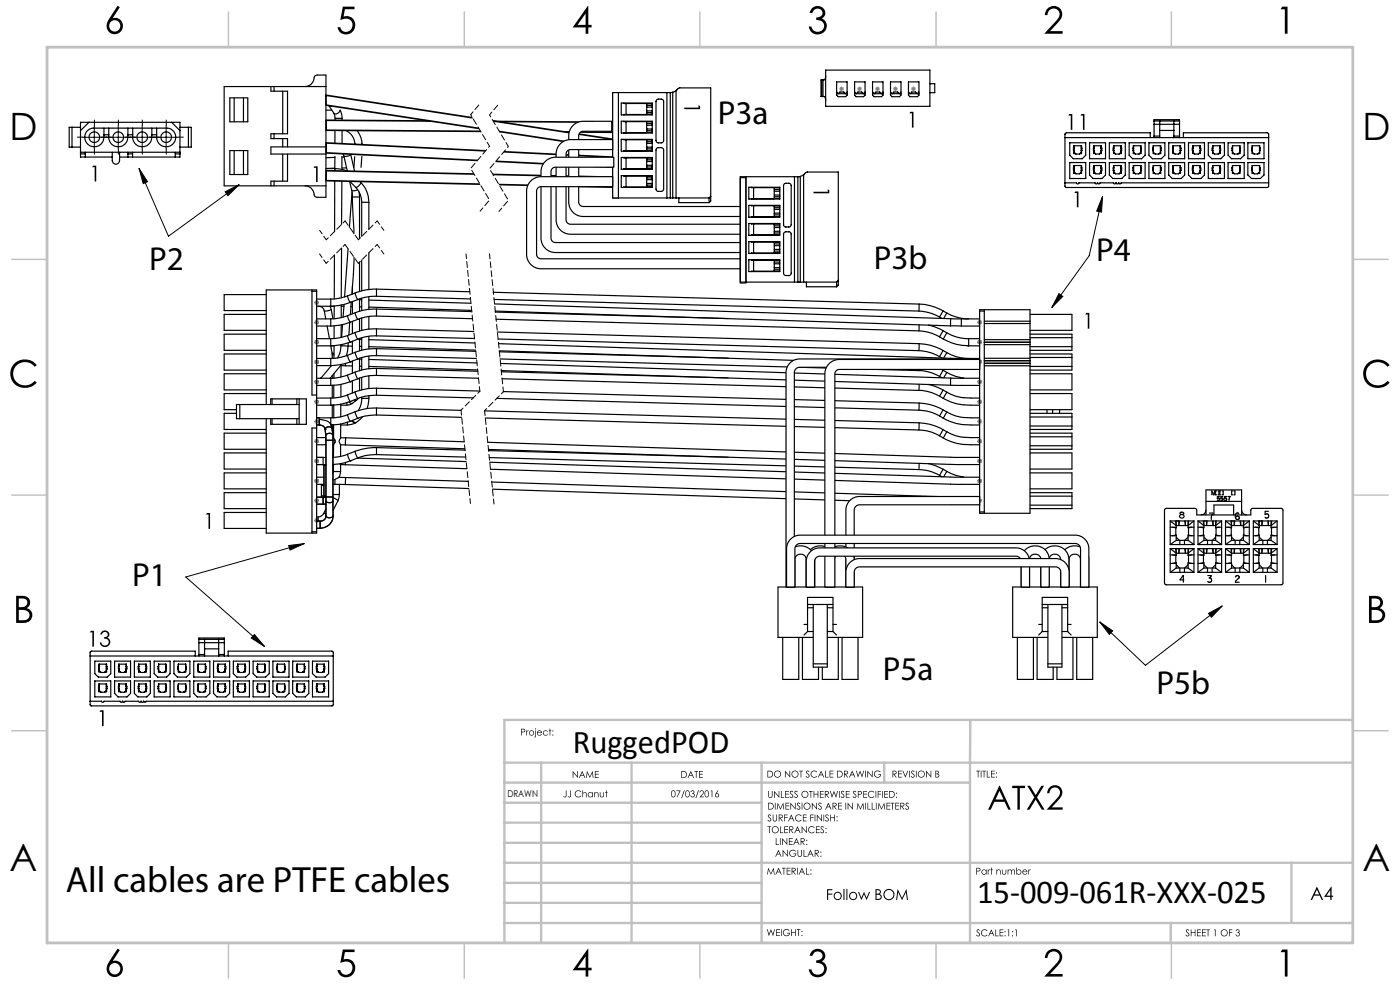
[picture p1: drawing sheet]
<svg xmlns="http://www.w3.org/2000/svg" width="297mm" height="210mm" viewBox="0 0 297 210" stroke-linecap="round" stroke-linejoin="round" font-family="sans-serif">
<defs><g id="words">
<g font-size="8">
<text x="2" y="29.7">D</text>
<text x="289" y="29.7">D</text>
<text x="2" y="184.7">A</text>
<text x="289" y="184.7">A</text>
</g>
<text font-size="7.8" x="14" y="189.1">All cables are PTFE cables</text>
<g font-size="7.1">
<text x="152.3" y="26.4">P3a</text>
<text x="31.6" y="57.4">P2</text>
<text x="185.3" y="57">P3b</text>
<text x="232.5" y="55.4">P4</text>
<text x="28" y="124.3">P1</text>
<text x="187.3" y="144.1">P5a</text>
<text x="245.3" y="147.3">P5b</text>
<text x="121.5" y="159.8">RuggedPOD</text>
<text x="207.3" y="191.6">15-009-061R-XXX-025</text>
</g>
<text font-size="2" x="107.6" y="169.1">DRAWN</text>
</g></defs>
<!-- layer: Calque 1 -->
<g fill="#000">
<path d="M72.7 1.4h2.5v.6h-2l-.3 1.5a1.91 1.91 0 0 1 2.4 1.3 1.91 1.91 0 0 1-1.4 2.4 1.91 1.91 0 0 1-2.3-1.4h.6a1.34 1.34 0 0 0 1.7 .9 1.34 1.34 0 0 0 .9-1.7 1.47 1.47 0 0 0-2.3-.9l-.3 .2zM172.4 1.7a1.54 1.54 0 0 1 2.1-.1 1.54 1.54 0 0 1 .2 2.1l-.3 .2a1.85 1.85 0 0 1 .5 2.9 1.85 1.85 0 0 1-2.9-.2l-.4-1h.5a1.31 1.31 0 0 0 2 1 1.31 1.31 0 0 0 0-2.2l-.9-.2v-.5a.98 .98 0 0 0 1.2-.5 .98 .98 0 0 0-.4-1.3 1.13 1.13 0 0 0-1.7 .8h-.5zM222.2 1.8a1.82 1.82 0 0 1 2.7 0 1.82 1.82 0 0 1-.1 2.6l-2 2.2h2.6v.6h-3.9l2.2-2.4a2.09 2.09 0 0 0 .9-2.4 1.32 1.32 0 0 0-1.5-.5 1.32 1.32 0 0 0-.9 1.3h-.5l.1-.8zM272 1.4h1.1v5.8h-.5v-5.2h-.9zM19.8 35.1h.6v3.4h-.3v-3h-.5zM66.7 35.3h.7v3.3h-.3v-3h-.6zM145.2 22.8h3v-.5l.3 .2v.7h-3.3zM193.1 23.7h.7v3.4h-.3v-3.1h-.6zM228.1 40.6h.7v3.4h-.4v-3.1h-.5zM3.1 77.1a3.2 3.2 0 0 1 4.7 .4l-.5 .3a2.53 2.53 0 0 0-3.7-.4 2.53 2.53 0 0 0 0 3.8 2.53 2.53 0 0 0 3.7-.4l.5 .3a3.1 3.1 0 0 1-4.5 .5 3.1 3.1 0 0 1-.2-4.5zM290.1 77.1a3.2 3.2 0 0 1 4.7 .4l-.5 .3a2.53 2.53 0 0 0-3.7-.4 2.53 2.53 0 0 0 0 3.8 2.53 2.53 0 0 0 3.7-.4l.5 .3a3.1 3.1 0 0 1-4.5 .5 3.1 3.1 0 0 1-.2-4.5zM21.3 150.7h.7v3.3h-.4v-3h-.5z"/>
<path d="M72.7 201.4h2.5v.6h-2l-.3 1.5a1.91 1.91 0 0 1 2.4 1.3 1.91 1.91 0 0 1-1.4 2.4 1.91 1.91 0 0 1-2.3-1.4h.6a1.34 1.34 0 0 0 1.7 .9 1.34 1.34 0 0 0 .9-1.7 1.47 1.47 0 0 0-2.3-.9l-.3 .2zM172.4 201.7a1.54 1.54 0 0 1 2.1-.1 1.54 1.54 0 0 1 .2 2.1l-.3 .2a1.85 1.85 0 0 1 .5 2.9 1.85 1.85 0 0 1-2.9-.2l-.4-1h.5a1.31 1.31 0 0 0 2 1 1.31 1.31 0 0 0 0-2.2l-.9-.2v-.5a.98 .98 0 0 0 1.2-.5 .98 .98 0 0 0-.4-1.3 1.13 1.13 0 0 0-1.7 .8h-.5zM222.2 201.8a1.82 1.82 0 0 1 2.7 0 1.82 1.82 0 0 1-.1 2.6l-2 2.2h2.6v.6h-3.9l2.2-2.4a2.09 2.09 0 0 0 .9-2.4 1.32 1.32 0 0 0-1.5-.5 1.32 1.32 0 0 0-.9 1.3h-.5l.1-.8zM272 201.4h1.1v5.8h-.5v-5.2h-.9z"/>
<path d="M23.1 5.5a1.2 1.2 0 0 0 2.4 0 1.2 1.2 0 0 0-2.4 0zM25 1.2l.4 .3-1.5 2.4a1.73 1.73 0 0 1 2.1 1.6 1.73 1.73 0 0 1-1.9 1.8 1.73 1.73 0 0 1-1.4-2.3l.4-.9z"/>
<path d="M124.2 2.9l-1.7 2.4h1.7zM124.7 1.3h.1v4h.7v.5h-.7v1.4h-.6v-1.4h-2.7z"/>
<path d="M229.4 24.2h.7v3.3h-.4v-3h-.5zM226.8 24.2h.7v3.3h-.3v-3h-.6z"/>
<path d="M4 129.4v2.2h.7a1.13 1.13 0 0 0 1.4-.5 1.13 1.13 0 0 0-.3-1.4l-.6-.3zM4 127v1.8a1.41 1.41 0 0 0 1.8-.8v-.4l-.3-.4-.5-.2zM3.4 126.4h1.2a1.43 1.43 0 0 1 1.7 .8 1.43 1.43 0 0 1-.6 1.8 1.6 1.6 0 0 1 1.1 1.9 1.6 1.6 0 0 1-1.8 1.2h-1.6z"/>
<path d="M21.6 134a.88 .88 0 0 1 1.3 0 .88 .88 0 0 1-.1 1.3 1.09 1.09 0 0 1 0 1.9 1.09 1.09 0 0 1-1.6-.9h.3a.77 .77 0 0 0 .8 .7 .77 .77 0 0 0 .7-.9 .77 .77 0 0 0-.9-.6v-.3a.6 .6 0 0 0 .7-.6 .6 .6 0 0 0-.6-.6 .6 .6 0 0 0-.6 .6h-.3zM19.3 133.8h.6v3.4h-.3v-3.1h-.5z"/>
<path d="M54 134.6l2.1 2.5-2.8-1.8zM61.2 115.7l3.4-.4-3.1 1.4zM47.8 40.7l2.9-1.5-2.3 2.3zM29.5 35.7l1.8 2.8-.9 .5zM224.7 62.3l.8 .6-2.4 2.3zM233.9 41.7l-.2 3.3-1-.2zM256.4 130.1l2.9-1.6-2.3 2.4zM233.3 131.9l2.7 1.9-.7 .8z"/>
<path d="M291 129.4v2.2h.7a1.13 1.13 0 0 0 1.4-.5 1.13 1.13 0 0 0-.3-1.4l-.6-.3zM291 127v1.8a1.41 1.41 0 0 0 1.8-.8v-.4l-.3-.4-.5-.2zM290.4 126.4h1.2a1.43 1.43 0 0 1 1.7 .8 1.43 1.43 0 0 1-.6 1.8 1.6 1.6 0 0 1 1.1 1.9 1.6 1.6 0 0 1-1.8 1.2h-1.6z"/>
<path d="M117.2 155.9a.12 .12 0 0 1 .2 0 .12 .12 0 0 1-.2 0zM117.2 155a.12 .12 0 0 1 .2 0 .12 .12 0 0 1-.2 0zM116.6 154.6h.1v.4h.2l-.2 .1v.9h-.1v-.9h-.2l.2-.1zM115.3 155.1a.59 .59 0 0 1 .9 .1h-.1a.44 .44 0 0 0-.6 0 .44 .44 0 0 0 0 .6 .44 .44 0 0 0 .6-.1l.1 .1a.57 .57 0 0 1-.8 .1 .57 .57 0 0 1-.1-.8zM114.2 155.2l-.1 .2h.7a.39 .39 0 0 0-.6-.2zM114 155.1a.53 .53 0 0 1 .6-.1 .53 .53 0 0 1 .4 .5h-1a.41 .41 0 0 0 .4 .4 .41 .41 0 0 0 .4-.2h.1a.55 .55 0 0 1-.8 .3 .55 .55 0 0 1-.1-.9zM113.5 154.6a.11 .11 0 0 1 .2 0 .11 .11 0 0 1-.2 0zM113.5 155h.2v1.2l-.2 .2-.1-.1 .1-.1zM112.4 155.5a.42 .42 0 0 0 .8 0 .42 .42 0 0 0-.8 0zM112.2 155.5a.55 .55 0 0 1 1.1 0 .55 .55 0 0 1-1.1 0zM111.6 155l.2 .1 .4-.1-.4 .3v.7h-.2zM110.7 154.7v.5h.2a.26 .26 0 0 0 .4-.2 .26 .26 0 0 0-.4-.3zM110.6 154.6a.54 .54 0 0 1 .6 0 .54 .54 0 0 1 .2 .5l-.2 .2h-.5v.7h-.1z"/>
<path d="M126.2 163.6h.8v.1h-.7v.5h.7v.1h-.7v.6h.7v.1h-.8zM124.5 163.6l.6 1.1 .6-1.1 .2 1.4h-.1l-.2-1-.5 1-.5-1-.1 1h-.2zM123.5 163.9l-.2 .5h.4zM123.5 163.6l.7 1.4h-.2l-.2-.5h-.6l-.2 .5h-.2zM121.5 163.6l1 1.1v-1.1h.1v1.4l-1-1.1v1.1h-.1z"/>
<path d="M128.6 167.7h.1v.4h.2l-.2 .1v.9h-.1v-.9h-.2l.2-.1zM127.2 168.1h.2v.4a.34 .34 0 0 0 .3 .5 .34 .34 0 0 0 .3-.5v-.4h.1v.5a.47 .47 0 0 1-.4 .5 .47 .47 0 0 1-.5-.5zM126.1 168.1h.1v.1a.42 .42 0 0 1 .5-.1 .42 .42 0 0 1 .3 .5v.5h-.2v-.5a.36 .36 0 0 0-.4-.5 .36 .36 0 0 0-.2 .6v.4h-.1zM124.8 168.6a.45 .45 0 0 0 .9 0 .45 .45 0 0 0-.9 0zM124.9 168.2l.3-.2 .4 .2v-.1h.2v1h-.2v-.2a.54 .54 0 0 1-.8 .1 .54 .54 0 0 1 .1-.8zM123.6 167.6h.1v.6a.42 .42 0 0 1 .5-.1 .42 .42 0 0 1 .3 .5v.5h-.2v-.5a.36 .36 0 0 0-.4-.5 .36 .36 0 0 0-.2 .6v.4h-.1zM122.1 167.9l.8-.2 .4 .2-.1 .1a.62 .62 0 0 0-.9-.1 .62 .62 0 0 0 0 1 .62 .62 0 0 0 .9-.1l.1 .1a.77 .77 0 0 1-1.1 .1 .77 .77 0 0 1-.1-1.1zM121 167.7h.1v.9a.39 .39 0 0 1-.2 .5 .39 .39 0 0 1-.5-.1l.6-.1zM120 167.7h.2v.9a.39 .39 0 0 1-.2 .5 .39 .39 0 0 1-.5-.1l.5-.1z"/>
<path d="M148.3 163.6h.8v.1h-.7v.5h.7v.1h-.7v.6h.7v.1h-.8zM147.3 163.6h.8v.1h-.3v1.3h-.2v-1.3h-.3zM146.6 163.9l-.3 .5h.5zM146.5 163.6l.7 1.4h-.1l-.2-.5h-.7l-.2 .5h-.1zM144.7 163.7v1.2a.64 .64 0 0 0 .9-.6 .64 .64 0 0 0-.9-.6zM144.5 163.6a.81 .81 0 0 1 1.2 .7 .81 .81 0 0 1-1.2 .7z"/>
<path d="M151.8 168.7a.3 .3 0 0 0 .6 0 .3 .3 0 0 0-.6 0zM152.3 167.6l.1 .1-.4 .6a.44 .44 0 0 1 .5 .5 .44 .44 0 0 1-.6 .3 .44 .44 0 0 1-.1-.7zM150.8 167.7h.3v1.4h-.1v-1.3h-.2zM149.8 167.8a.7 .7 0 0 0 .2 1.2 .68 .68 0 0 0 .3-.7 .68 .68 0 0 0-.5-.5zM149.7 167.7a.53 .53 0 0 1 .6 .1 .53 .53 0 0 1 .1 .6 .53 .53 0 0 1-.5 .8 .53 .53 0 0 1-.4-.8zM148.6 167.8a.48 .48 0 0 1 .7 .1 .48 .48 0 0 1-.3 .7l-.3 .4h.6v.1h-.9l.5-.6a.37 .37 0 0 0 .3-.4 .37 .37 0 0 0-.5-.3l-.3 .3zM148.1 167.6h.2l-.6 1.7h-.2zM146.7 167.7a.37 .37 0 0 1 .5 .1 .37 .37 0 0 1-.1 .5 .46 .46 0 0 1 .1 .8 .46 .46 0 0 1-.7-.4h.1a.33 .33 0 0 0 .4 .3 .33 .33 0 0 0 .2-.4 .33 .33 0 0 0-.4-.2v-.1a.26 .26 0 0 0 .4-.3 .26 .26 0 0 0-.3-.3 .26 .26 0 0 0-.3 .3h-.1zM145.7 167.8a.7 .7 0 0 0 .2 1.2 .68 .68 0 0 0 .3-.7 .68 .68 0 0 0-.4-.5zM145.6 167.7a.53 .53 0 0 1 .6 .1 .53 .53 0 0 1 .1 .6 .53 .53 0 0 1-.5 .8 .53 .53 0 0 1-.4-.8zM145.1 167.6h.2l-.6 1.7h-.2zM143.5 167.7h.9l-.7 1.5-.2-.1 .7-1.3h-.7zM142.7 167.8a.7 .7 0 0 0 .2 1.2 .68 .68 0 0 0 .3-.7 .68 .68 0 0 0-.5-.5zM142.6 167.7a.53 .53 0 0 1 .6 .1 .53 .53 0 0 1 .1 .6 .53 .53 0 0 1-.5 .8 .53 .53 0 0 1-.4-.8z"/>
<path d="M171 179.1a.15 .15 0 0 1 .3 0 .15 .15 0 0 1-.3 0zM171 178.3a.15 .15 0 0 1 .3 0 .15 .15 0 0 1-.3 0zM170 177.9v.5h.2a.26 .26 0 0 0 .4-.2 .26 .26 0 0 0-.4-.3zM169.8 177.8a.53 .53 0 0 1 .7 0 .53 .53 0 0 1 .2 .6l-.5 .2 .5 .6h-.1l-.5-.6-.1 .6h-.2zM169 178.1l-.3 .5h.5zM168.9 177.8l.7 1.4h-.1l-.2-.4h-.6l-.3 .4h-.1zM167.4 177.8h.8v.1h-.7v.5h.7v.1h-.7v.6h.7v.1h-.8zM165.9 177.8l1 1.1v-1.1h.1v1.4l-.9-1.1v1.1h-.2zM165.5 177.8h.1v1.4h-.1zM164.6 177.8h.1v1.3h.6v.1h-.7z"/>
<path d="M175.1 176.6a.15 .15 0 0 1 .3 0 .15 .15 0 0 1-.3 0zM175.1 175.8a.15 .15 0 0 1 .3 0 .15 .15 0 0 1-.3 0zM174.2 175.3h.4l.2 .2-.1 .1a.23 .23 0 0 0-.4-.2 .23 .23 0 0 0 .1 .4 .46 .46 0 0 1 .4 .6 .46 .46 0 0 1-.6 .3l-.2-.2 .1-.1 .4 .2a.26 .26 0 0 0 .2-.2 .26 .26 0 0 0-.2-.3 .51 .51 0 0 1-.3-.8zM173.1 175.3h.8v.1h-.7v.5h.7v.1h-.7v.6h.7v.1h-.8zM171.7 175.5l.7-.2 .4 .3h-.1a.62 .62 0 0 0-.9 0 .62 .62 0 0 0 0 .9 .62 .62 0 0 0 .9-.1l.1 .1a.77 .77 0 0 1-1.1 .1 .77 .77 0 0 1 0-1.1zM170.1 175.3l.9 1.1v-1.1h.2v1.4l-1-1.1v1.1h-.1zM169.2 175.6l-.3 .5h.5zM169.2 175.3l.6 1.4h-.1l-.2-.4h-.6l-.2 .4h-.2zM167.6 175.4v.5h.2a.26 .26 0 0 0 .4-.2 .26 .26 0 0 0-.4-.3zM167.4 175.3a.53 .53 0 0 1 .7 0 .53 .53 0 0 1 .2 .6l-.5 .2 .5 .6h-.1l-.5-.6-.1 .6h-.2zM166.4 175.3h.8v.1h-.7v.5h.7v.1h-.7v.6h.7v.1h-.8zM165.5 175.3h.1v1.3h.6v.1h-.7zM163.9 176a.61 .61 0 0 0 1.2 0 .61 .61 0 0 0-1.2 0zM163.7 176a.75 .75 0 0 1 1.5 0 .75 .75 0 0 1-1.5 0zM162.8 175.3h.8v.1h-.3v1.3h-.2v-1.3h-.3z"/>
<path d="M177.5 174.1a.12 .12 0 0 1 .2 0 .12 .12 0 0 1-.2 0zM177.5 173.3a.12 .12 0 0 1 .2 0 .12 .12 0 0 1-.2 0zM176.1 172.8h.2v.6h.7v-.6h.1v1.4h-.1v-.7h-.7v.7h-.2zM175.2 172.8h.4l.2 .2-.1 .1a.23 .23 0 0 0-.4-.2 .23 .23 0 0 0 .1 .4 .45 .45 0 0 1 .4 .6 .45 .45 0 0 1-.6 .3l-.2-.2 .1-.1 .4 .2a.26 .26 0 0 0 .2-.2 .26 .26 0 0 0-.2-.3 .51 .51 0 0 1-.3-.8zM174.7 172.8h.1v1.4h-.1zM173.3 172.8l.9 1.1v-1.1h.2v1.4l-1-1.1v1.1h-.1zM172.8 172.8h.2v1.4h-.2zM171.9 172.8h.7v.1h-.6v.5h.6v.1h-.6v.7h-.1zM170.3 172.8h.8v.1h-.6v.5h.6v.1h-.6v.6h.6v.1h-.8zM168.9 173l.7-.2 .4 .3h-.1a.62 .62 0 0 0-.9 0 .62 .62 0 0 0 0 .9 .62 .62 0 0 0 .9-.1l.1 .1a.77 .77 0 0 1-1.1 .1 .77 .77 0 0 1 0-1.1zM167.9 173.1l-.3 .5h.5zM167.8 172.8l.7 1.4h-.1l-.2-.4h-.6l-.3 .4h-.1zM166.4 172.8h.7v.1h-.6v.5h.6v.1h-.6v.7h-.1zM165.3 172.9v.5h.3a.26 .26 0 0 0 .3-.2 .26 .26 0 0 0-.3-.3zM165.2 172.8a.53 .53 0 0 1 .6 0 .53 .53 0 0 1 .2 .6l-.4 .2 .5 .6h-.2l-.5-.6-.1 .6h-.1zM163.9 172.8h.2v.9a.35 .35 0 0 0 .3 .4 .35 .35 0 0 0 .3-.4v-.9h.1v.9a.48 .48 0 0 1-.4 .6 .48 .48 0 0 1-.5-.6zM163 172.8h.4l.2 .2-.1 .1a.23 .23 0 0 0-.4-.2 .23 .23 0 0 0 .1 .4 .45 .45 0 0 1 .4 .6 .45 .45 0 0 1-.6 .3l-.2-.2 .1-.1 .4 .2a.26 .26 0 0 0 .2-.2 .26 .26 0 0 0-.2-.3 .51 .51 0 0 1-.3-.8z"/>
<path d="M185.6 163.7l.7-.2 .5 .2-.1 .1a.62 .62 0 0 0-1-.1 .62 .62 0 0 0 .1 .9 .62 .62 0 0 0 .9-.2h-.4v-.2h.6a.75 .75 0 0 1-1.1 .7 .75 .75 0 0 1-.2-1.2zM184 163.5l1 1.1v-1.1h.1v1.4l-.9-1.1v1.1h-.2zM183.5 163.5h.2v1.4h-.2zM181.6 163.5h.1l.3 1 .4-1 .5 1 .3-1h.1l-.4 1.4-.4-1.1-.5 1.1zM180.8 163.8l-.3 .5h.5zM180.8 163.5l.7 1.4h-.2l-.2-.4h-.6l-.2 .4h-.2zM179.2 163.6v.5h.2a.26 .26 0 0 0 .4-.2 .26 .26 0 0 0-.4-.3zM179 163.5a.53 .53 0 0 1 .7 0 .53 .53 0 0 1 .2 .6l-.5 .2 .5 .6h-.1l-.5-.6-.1 .6h-.2zM177.7 163.6v1.2a.64 .64 0 0 0 .9-.6 .64 .64 0 0 0-.9-.6zM177.6 163.5a.81 .81 0 0 1 1.2 .7 .81 .81 0 0 1-1.2 .7zM176 163.5h.8v.1h-.7v.5h.7v.1h-.7v.6h.7v.1h-.8zM175.1 163.5h.1v1.3h.6v.1h-.7zM174.2 163.8l-.3 .5h.5zM174.2 163.5l.7 1.4h-.2l-.2-.4h-.6l-.2 .4h-.2zM172.2 163.7l.7-.2 .4 .3h-.1a.62 .62 0 0 0-.9 0 .62 .62 0 0 0 0 .9 .62 .62 0 0 0 .9-.1l.1 .1a.77 .77 0 0 1-1.1 .1 .77 .77 0 0 1 0-1.1zM171.1 163.5h.4l.2 .2-.1 .1a.23 .23 0 0 0-.4-.2 .23 .23 0 0 0 .1 .4 .46 .46 0 0 1 .4 .6 .46 .46 0 0 1-.6 .3l-.2-.2 .1-.1 .4 .2a.26 .26 0 0 0 .2-.2 .26 .26 0 0 0-.2-.3 .51 .51 0 0 1-.3-.8zM169.5 163.5h.8v.1h-.3v1.3h-.1v-1.3h-.4zM168 164.2a.65 .65 0 0 0 1.3 0 .65 .65 0 0 0-1.3 0zM167.9 164.2a.75 .75 0 0 1 1.5 0 .75 .75 0 0 1-1.5 0zM166.5 163.5l1 1.1v-1.1h.1v1.4l-.9-1.1v1.1h-.2zM164.3 164.2a.65 .65 0 0 0 1.3 0 .65 .65 0 0 0-1.3 0zM164.2 164.2a.75 .75 0 0 1 1.5 0 .75 .75 0 0 1-1.5 0zM163 163.6v1.2a.64 .64 0 0 0 .9-.6 .64 .64 0 0 0-.9-.6zM162.8 163.5a.81 .81 0 0 1 1.2 .7 .81 .81 0 0 1-1.2 .7z"/>
<path d="M190.1 169.1a.12 .12 0 0 1 .2 0 .12 .12 0 0 1-.2 0zM190.1 168.3a.12 .12 0 0 1 .2 0 .12 .12 0 0 1-.2 0zM188.8 167.9v1.2a.64 .64 0 0 0 .9-.6 .64 .64 0 0 0-.9-.6zM188.6 167.8a.81 .81 0 0 1 1.2 .7 .81 .81 0 0 1-1.2 .7zM187.6 167.8h.8v.1h-.7v.5h.7v.1h-.7v.6h.7v.1h-.8zM187.1 167.8h.2v1.4h-.2zM186.2 167.8h.7v.1h-.6v.5h.6v.1h-.6v.7h-.1zM185.7 167.8h.2v1.4h-.2zM184.3 168l.8-.2 .4 .3h-.1a.62 .62 0 0 0-.9 0 .62 .62 0 0 0 0 .9 .62 .62 0 0 0 .9-.1l.1 .1a.77 .77 0 0 1-1.1 .1 .77 .77 0 0 1-.1-1.1zM183.1 167.8h.8v.1h-.6v.5h.6v.1h-.6v.6h.6v.1h-.8zM182.1 167.9v.5h.3a.26 .26 0 0 0 .3-.2 .26 .26 0 0 0-.3-.3zM182 167.8a.54 .54 0 0 1 .6 0 .54 .54 0 0 1 .2 .5l-.2 .2-.5 .1v.6h-.1zM181.1 167.8h.4l.2 .2-.1 .1a.23 .23 0 0 0-.4-.2 .23 .23 0 0 0 .1 .4 .46 .46 0 0 1 .4 .6 .46 .46 0 0 1-.6 .3l-.2-.2 .1-.1 .4 .2a.26 .26 0 0 0 .1-.2 .26 .26 0 0 0-.1-.3 .51 .51 0 0 1-.3-.8zM179.4 167.8h.8v.1h-.6v.5h.6v.1h-.6v.6h.6v.1h-.8zM178.5 167.8h.4l.2 .2-.1 .1a.23 .23 0 0 0-.4-.2 .23 .23 0 0 0 .1 .4 .46 .46 0 0 1 .4 .6 .46 .46 0 0 1-.6 .3l-.2-.2 .1-.1 .4 .2a.26 .26 0 0 0 .2-.2 .26 .26 0 0 0-.1-.3 .51 .51 0 0 1-.4-.8zM178 167.8h.1v1.4h-.1zM176.1 167.8h.1l.3 1 .4-1 .4 1 .3-1h.2l-.4 1.4-.5-1.1-.4 1.1zM175.1 167.9v.5h.3a.26 .26 0 0 0 .3-.2 .26 .26 0 0 0-.3-.3zM175 167.8a.53 .53 0 0 1 .6 0 .53 .53 0 0 1 .2 .6l-.4 .2 .5 .6h-.2l-.5-.6-.1 .6h-.1zM173.9 167.8h.8v.1h-.6v.5h.6v.1h-.6v.6h.6v.1h-.8zM172.6 167.8h.1v.6h.8v-.6h.1v1.4h-.1v-.7h-.8v.7h-.1zM171.6 167.8h.8v.1h-.3v1.3h-.1v-1.3h-.4zM170.2 168.5a.61 .61 0 0 0 1.2 0 .61 .61 0 0 0-1.2 0zM170 168.5a.75 .75 0 0 1 1.5 0 .75 .75 0 0 1-1.5 0zM168.6 167.8h.4l.2 .2-.1 .1a.23 .23 0 0 0-.4-.2 .23 .23 0 0 0 .1 .4 .46 .46 0 0 1 .5 .6 .46 .46 0 0 1-.7 .3l-.2-.2 .2-.1 .3 .2a.26 .26 0 0 0 .2-.2 .26 .26 0 0 0-.1-.3 .51 .51 0 0 1-.4-.8zM167.7 167.8h.4l.2 .2-.2 .1a.23 .23 0 0 0-.3-.2 .23 .23 0 0 0 0 .4 .46 .46 0 0 1 .5 .6 .46 .46 0 0 1-.6 .3l-.2-.2 .1-.1 .3 .2a.26 .26 0 0 0 .2-.2 .26 .26 0 0 0-.1-.3 .51 .51 0 0 1-.3-.8zM166.6 167.8h.8v.1h-.7v.5h.7v.1h-.7v.6h.7v.1h-.8zM165.7 167.8h.1v1.3h.5v.1h-.6zM164.2 167.8l1 1.1v-1.1h.1v1.4l-.9-1.1v1.1h-.2zM163 167.8h.1v.9a.35 .35 0 0 0 .3 .4 .35 .35 0 0 0 .3-.4v-.9h.2v.9a.48 .48 0 0 1-.5 .6 .48 .48 0 0 1-.4-.6z"/>
<path d="M192.2 170.3h.4l.2 .2-.1 .1a.23 .23 0 0 0-.4-.2 .23 .23 0 0 0 .1 .4 .46 .46 0 0 1 .4 .6 .46 .46 0 0 1-.6 .3l-.2-.2 .1-.1 .4 .2a.26 .26 0 0 0 .2-.2 .26 .26 0 0 0-.1-.3 .51 .51 0 0 1-.4-.8zM191.1 170.4v.5h.3a.26 .26 0 0 0 .3-.2 .26 .26 0 0 0-.3-.3zM191 170.3a.53 .53 0 0 1 .6 0 .53 .53 0 0 1 .2 .6l-.4 .2 .5 .6h-.2l-.5-.6-.1 .6h-.1zM189.9 170.3h.8v.1h-.6v.5h.6v.1h-.6v.6h.6v.1h-.8zM189 170.3h.7v.1h-.3v1.3h-.1v-1.3h-.3zM188.1 170.3h.8v.1h-.7v.5h.7v.1h-.7v.6h.7v.1h-.8zM186.4 170.3l.6 1.2 .6-1.2 .2 1.4h-.1l-.2-1-.5 1-.5-1-.2 1h-.1zM185.8 170.3h.2v1.4h-.2zM184.9 170.3h.2v1.3h.5v.1h-.7zM184 170.3h.2v1.3h.5v.1h-.7zM183.6 170.3h.1v1.4h-.1zM181.9 170.3l.6 1.2 .6-1.2 .2 1.4h-.1l-.2-1-.5 1-.5-1-.1 1h-.2zM179.8 170.3l1 1.1v-1.1h.1v1.4l-.9-1.1v1.1h-.2zM179.4 170.3h.1v1.4h-.1zM177.8 170.3h.8v.1h-.7v.5h.7v.1h-.7v.6h.7v.1h-.8zM176.8 170.4v.5h.2a.26 .26 0 0 0 .4-.2 .26 .26 0 0 0-.4-.3zM176.6 170.3a.53 .53 0 0 1 .7 0 .53 .53 0 0 1 .1 .6l-.4 .2 .5 .6h-.2l-.5-.6v.6h-.2zM175.7 170.6l-.2 .5h.5zM175.7 170.3l.7 1.4h-.2l-.2-.4h-.6l-.2 .4h-.1zM173.7 170.3h.4l.2 .2-.1 .1a.23 .23 0 0 0-.4-.2 .23 .23 0 0 0 .1 .4 .46 .46 0 0 1 .4 .6 .46 .46 0 0 1-.6 .3l-.2-.2 .1-.1 .4 .2a.26 .26 0 0 0 .2-.2 .26 .26 0 0 0-.2-.3 .51 .51 0 0 1-.3-.8zM172.2 170.3l1 1.1v-1.1h.1v1.4l-.9-1.1v1.1h-.2zM170.6 171a.61 .61 0 0 0 1.2 0 .61 .61 0 0 0-1.2 0zM170.5 171a.75 .75 0 0 1 1.5 0 .75 .75 0 0 1-1.5 0zM170.1 170.3h.1v1.4h-.1zM169.2 170.3h.4l.2 .2-.1 .1a.23 .23 0 0 0-.4-.2 .23 .23 0 0 0 .1 .4 .46 .46 0 0 1 .4 .6 .46 .46 0 0 1-.6 .3l-.2-.2 .1-.1 .4 .2a.26 .26 0 0 0 .1-.2 .26 .26 0 0 0-.1-.3 .51 .51 0 0 1-.3-.8zM167.7 170.3l.9 1.1v-1.1h.2v1.4l-1-1.1v1.1h-.1zM166.6 170.3h.8v.1h-.6v.5h.6v.1h-.6v.6h.6v.1h-.8zM165 170.3l.6 1.2 .6-1.2 .2 1.4h-.2l-.1-1-.5 1-.5-1-.2 1h-.1zM164.4 170.3h.1v1.4h-.1zM163.1 170.4v1.2a.64 .64 0 0 0 .9-.6 .64 .64 0 0 0-.9-.6zM163 170.3a.81 .81 0 0 1 1.1 .7 .81 .81 0 0 1-1.1 .7z"/>
<path d="M198.6 164.2v.6a.35 .35 0 0 0 .4-.1 .35 .35 0 0 0 0-.4 .35 .35 0 0 0-.4-.1zM198.6 163.6v.5a.27 .27 0 0 0 .4-.1 .27 .27 0 0 0-.1-.4zM198.4 163.5h.3a.36 .36 0 0 1 .4 .2 .36 .36 0 0 1-.1 .4 .4 .4 0 0 1 .3 .5 .4 .4 0 0 1-.5 .3h-.4zM196.5 163.5l.9 1.1v-1.1h.2v1.4l-1-1.1v1.1h-.1zM194.8 164.2a.61 .61 0 0 0 1.2 0 .61 .61 0 0 0-1.2 0zM194.7 164.2a.75 .75 0 0 1 1.5 0 .75 .75 0 0 1-1.5 0zM194.3 163.5h.1v1.4h-.1zM193.4 163.5h.4l.2 .2-.1 .1a.23 .23 0 0 0-.4-.2 .23 .23 0 0 0 .1 .4 .46 .46 0 0 1 .4 .6 .46 .46 0 0 1-.6 .3l-.2-.2 .1-.1 .4 .2a.26 .26 0 0 0 .2-.2 .26 .26 0 0 0-.2-.3 .51 .51 0 0 1-.3-.8zM192.9 163.5h.1v1.4h-.1zM191.4 163.5h.2l.5 1.1 .4-1.1h.2l-.6 1.4zM190.5 163.5h.8v.1h-.6v.5h.6v.1h-.6v.6h.6v.1h-.8zM189.5 163.6v.5h.2a.26 .26 0 0 0 .4-.2 .26 .26 0 0 0-.4-.3zM189.3 163.5a.53 .53 0 0 1 .7 0 .53 .53 0 0 1 .2 .6l-.5 .2 .5 .6h-.1l-.5-.6-.1 .6h-.2z"/>
<path d="M211.3 164.8a.12 .12 0 0 1 .2 0 .12 .12 0 0 1-.2 0zM211.3 164a.12 .12 0 0 1 .2 0 .12 .12 0 0 1-.2 0zM210.2 163.5h.8v.1h-.6v.5h.6v.1h-.6v.6h.6v.1h-.8zM209.3 163.5h.2v1.3h.5v.1h-.7zM208.4 163.5h.7v.1h-.3v1.3h-.1v-1.3h-.3zM208.1 163.5h.1v1.4h-.1zM207.1 163.5h.8v.1h-.3v1.3h-.2v-1.3h-.3z"/>
<path d="M222.6 167a1.59 1.59 0 0 1 2.4 0 1.59 1.59 0 0 1-.1 2.3l-1.8 2h2.3v.4h-3.4l1.9-2a1.85 1.85 0 0 0 .8-2.1 1.15 1.15 0 0 0-1.3-.5 1.15 1.15 0 0 0-.8 1.2h-.4l.1-.7zM217.9 166.7h.6l1.2 2 1.2-2h.6l-1.5 2.4 1.6 2.6h-.6l-1.3-2.1-1.3 2.1h-.6l1.6-2.6zM214.7 166.7h2.8v.5h-1.2v4.5h-.5v-4.5h-1.1zM212 167.8l-.8 1.8h1.7zM212 166.7h.1l2.3 5h-.5l-.8-1.6h-2.1l-.8 1.6h-.6z"/>
<path d="M170 198.5a.15 .15 0 0 1 .3 0 .15 .15 0 0 1-.3 0zM170 197.6a.15 .15 0 0 1 .3 0 .15 .15 0 0 1-.3 0zM169 197.1h.8v.2h-.3v1.2h-.2v-1.2h-.3zM167.8 197.1h.2v.6h.7v-.6h.1v1.4h-.1v-.6h-.7v.6h-.2zM166.3 197.3l.7-.2 .5 .3-.1 .1a.62 .62 0 0 0-1-.2 .62 .62 0 0 0 .1 1 .62 .62 0 0 0 .9-.3h-.4v-.1h.6a.75 .75 0 0 1-1.1 .6 .75 .75 0 0 1-.2-1.2zM165.7 197.1h.1v1.4h-.1zM164.7 197.1h.8v.2h-.7v.4h.7v.1h-.7v.6h.7v.1h-.8zM162.7 197.1h.2l.2 1 .4-1 .5 1 .3-1h.1l-.4 1.4-.4-1-.5 1z"/>
<path d="M171.9 185.4a.15 .15 0 0 1 .3 0 .15 .15 0 0 1-.3 0zM171.9 184.5a.15 .15 0 0 1 .3 0 .15 .15 0 0 1-.3 0zM171 184.1h.1v1.3h.6v.1h-.7zM170.1 184.4l-.2 .5h.5zM170.1 184.1l.7 1.4h-.2l-.2-.5h-.6l-.2 .5h-.2zM169.1 184.1h.1v1.4h-.1zM168.1 184.2v.5h.2a.26 .26 0 0 0 .4-.2 .26 .26 0 0 0-.4-.3zM167.9 184.1a.53 .53 0 0 1 .7 0 .53 .53 0 0 1 .2 .6l-.5 .1 .5 .7h-.1l-.5-.7-.1 .7h-.2zM166.9 184.1h.8v.1h-.7v.5h.7v.1h-.7v.6h.7v.1h-.8zM165.9 184.1h.8v.1h-.3v1.3h-.2v-1.3h-.3zM165.2 184.4l-.3 .5h.5zM165.1 184.1l.7 1.4h-.1l-.2-.5h-.6l-.3 .5h-.1zM163 184.1l.5 1.2 .6-1.2 .2 1.4h-.1l-.1-1-.6 1-.5-1-.1 1h-.1z"/>
<path d="M174 181.6a.15 .15 0 0 1 .3 0 .15 .15 0 0 1-.3 0zM174 180.8a.15 .15 0 0 1 .3 0 .15 .15 0 0 1-.3 0zM173 180.4v.5h.2a.26 .26 0 0 0 .4-.2 .26 .26 0 0 0-.4-.3zM172.8 180.3a.53 .53 0 0 1 .7 0 .53 .53 0 0 1 .2 .6l-.5 .2 .5 .6h-.1l-.5-.6-.1 .6h-.2zM171.9 180.6l-.2 .5h.5zM171.9 180.3l.7 1.4h-.1l-.3-.4h-.6l-.2 .4h-.1zM170.5 180.3h.1v1.3h.6v.1h-.7zM169.2 180.3h.1v.9a.35 .35 0 0 0 .4 .4 .35 .35 0 0 0 .3-.4v-.9h.1v.9a.48 .48 0 0 1-.4 .6 .48 .48 0 0 1-.5-.6zM167.6 180.5l.8-.2 .4 .2-.1 .1a.62 .62 0 0 0-.9-.1 .62 .62 0 0 0 0 .9 .62 .62 0 0 0 1-.2h-.5v-.2h.6a.75 .75 0 0 1-1 .7 .75 .75 0 0 1-.3-1.2zM166 180.3l1 1.1v-1.1h.1v1.4l-.9-1.1v1.1h-.2zM165.1 180.6l-.2 .5h.5zM165.1 180.3l.7 1.4h-.1l-.3-.4h-.6l-.2 .4h-.1z"/>
<path d="M190.4 188.6l1 1.9 .9-1.9 .3 2.3h-.2l-.2-1.6-.9 1.6-.8-1.6-.2 1.6h-.2zM187.6 189.7a.96 .96 0 0 0 1.9 0 .96 .96 0 0 0-1.9 0zM187.4 189.7a1.2 1.2 0 0 1 2.4 0 1.2 1.2 0 0 1-2.4 0zM185.9 189.8v.9a.54 .54 0 0 0 .7-.1 .54 .54 0 0 0 .1-.6zM185.9 188.8v.8a.42 .42 0 0 0 .7-.1 .42 .42 0 0 0-.2-.6zM185.7 188.6h.5a.57 .57 0 0 1 .6 .3 .57 .57 0 0 1-.2 .8 .64 .64 0 0 1 .5 .7 .64 .64 0 0 1-.8 .5h-.6zM182 189.2h.2l.5 1.2 .6-1.2 .5 1.2 .6-1.2h.2l-.7 1.7-.6-1.2-.6 1.2zM180.3 190a.7 .7 0 0 0 1.4 0 .7 .7 0 0 0-1.4 0zM180.1 190.1a.9 .9 0 0 1 1.8 0 .9 .9 0 0 1-1.8 0zM179.6 188.6h.2v2.3h-.2zM178.9 188.6h.2v2.3h-.2zM177 190a.7 .7 0 0 0 1.4 0 .7 .7 0 0 0-1.4 0zM176.8 190.1a.9 .9 0 0 1 1.8 0 .9 .9 0 0 1-1.8 0zM175.5 188.6h1.1v.2h-.9v.8h.9v.2h-.9v1.1h-.2z"/>
<path d="M215.4 197.2h.3v1.4h-.2v-1.3h-.2zM214.7 198.5a.12 .12 0 0 1 .2 0 .12 .12 0 0 1-.2 0zM214.7 197.6a.12 .12 0 0 1 .2 0 .12 .12 0 0 1-.2 0zM213.8 197.2h.3v1.4h-.2v-1.3h-.2zM213.1 198.5a.12 .12 0 0 1 .2 0 .12 .12 0 0 1-.2 0zM213.1 197.6a.12 .12 0 0 1 .2 0 .12 .12 0 0 1-.2 0zM212.1 197.2h.8v.1h-.7v.5h.6v.1h-.6v.6h.6v.1h-.7zM211.2 197.2h.1v1.3h.5v.1h-.6zM210.3 197.5l-.2 .5h.4zM210.3 197.2l.7 1.4h-.2l-.2-.5h-.6l-.2 .5h-.2zM208.3 197.3l.8-.2 .4 .3-.1 .1a.61 .61 0 0 0-.9-.1 .61 .61 0 0 0 0 .9 .61 .61 0 0 0 .9 0h.1a.76 .76 0 0 1-1.1 .2 .76 .76 0 0 1-.1-1.2zM207.3 197.2h.4l.2 .2-.1 .1a.23 .23 0 0 0-.4-.2 .23 .23 0 0 0 .1 .4 .45 .45 0 0 1 .4 .5 .45 .45 0 0 1-.6 .4l-.2-.3h.1l.4 .2a.26 .26 0 0 0 .2-.2 .26 .26 0 0 0-.2-.3 .51 .51 0 0 1-.3-.8z"/>
<path d="M218.2 184.5l.1 .1 .4-.1-.4 .3v.7h-.1zM217.2 184.7l-.2 .2h.8a.4 .4 0 0 0-.6-.2zM217 184.6a.53 .53 0 0 1 .6-.1 .53 .53 0 0 1 .4 .5h-1a.41 .41 0 0 0 .3 .4 .41 .41 0 0 0 .5-.2h.1a.55 .55 0 0 1-.8 .3 .55 .55 0 0 1-.1-.9zM215.7 185a.45 .45 0 0 0 .9 0 .45 .45 0 0 0-.9 0zM215.6 184h.1v.6a.54 .54 0 0 1 .8 0 .54 .54 0 0 1 0 .8 .54 .54 0 0 1-.8-.1v.2h-.1zM213.8 184.5h.1v.1l.4-.2a.37 .37 0 0 0 .7 0l.3 .2v.9h-.1v-.6a.29 .29 0 0 0-.3-.4 .29 .29 0 0 0-.3 .4v.6h-.1v-.7a.32 .32 0 0 0-.5-.2 .32 .32 0 0 0-.1 .5v.4h-.1zM212.6 184.5h.1v.4a.34 .34 0 0 0 .3 .5 .34 .34 0 0 0 .3-.5v-.4h.2v.5a.47 .47 0 0 1-.5 .5 .47 .47 0 0 1-.4-.5zM211.4 184.5h.1v.1a.42 .42 0 0 1 .6-.1 .42 .42 0 0 1 .2 .5v.5h-.1v-.5a.36 .36 0 0 0-.5-.5 .36 .36 0 0 0-.2 .6v.4h-.1zM210.3 184.1h.1v.4h.2l-.2 .1v.9h-.1v-.9h-.2l.2-.1zM209.5 184.5l.2 .1 .4-.1-.4 .3v.7h-.2zM208.3 185a.45 .45 0 0 0 .9 0 .45 .45 0 0 0-.9 0zM208.4 184.6l.3-.2 .5 .2v-.1h.1v1h-.1v-.2a.54 .54 0 0 1-.8 .1 .54 .54 0 0 1 0-.8zM207.3 184.2v.5h.2a.26 .26 0 0 0 .4-.2 .26 .26 0 0 0-.4-.3zM207.1 184.1a.55 .55 0 0 1 .6 0 .55 .55 0 0 1 .3 .5l-.3 .2h-.4v.7h-.2z"/>
<path d="M262.3 197.2a.38 .38 0 0 1 .6 0 .38 .38 0 0 1-.1 .6 .46 .46 0 0 1 0 .8 .46 .46 0 0 1-.7-.4h.1a.33 .33 0 0 0 .4 .3 .33 .33 0 0 0 .3-.4 .33 .33 0 0 0-.4-.2v-.2a.26 .26 0 0 0 .3-.2 .26 .26 0 0 0-.2-.3 .26 .26 0 0 0-.3 .3h-.1zM260.7 197.2h.7v.1h-.5v.5h.5v.1h-.5v.7h-.2zM259.1 197.9a.61 .61 0 0 0 1.2 0 .61 .61 0 0 0-1.2 0zM259 197.9a.75 .75 0 0 1 1.5 0 .75 .75 0 0 1-1.5 0zM257.6 197.2h.3v1.4h-.2v-1.3h-.2zM255.9 197.2h.8v.1h-.3v1.3h-.2v-1.3h-.3zM255 197.2h.8v.1h-.7v.5h.7v.1h-.7v.6h.7v.1h-.8zM253.9 197.2h.9v.1h-.7v.5h.6v.1h-.6v.6h.6v.1h-.8zM252.6 197.2h.2v.6h.7v-.6h.1v1.4h-.1v-.7h-.7v.7h-.2zM251.7 197.2h.4l.2 .2-.1 .1a.23 .23 0 0 0-.4-.2 .23 .23 0 0 0 .1 .4 .46 .46 0 0 1 .4 .5 .46 .46 0 0 1-.6 .4l-.2-.3h.1l.4 .2a.26 .26 0 0 0 .2-.2 .26 .26 0 0 0-.2-.3 .51 .51 0 0 1-.3-.8z"/>
<path d="M282.2 188.8l-.8 1.2h.8zM282.4 188l.1 2h.3v.2h-.3v.7h-.3v-.7h-1.3zM279.4 188.7l-.5 1h.9zM279.3 188.1l1.4 2.8h-.3l-.4-.9h-1.2l-.5 .9h-.3z"/>
<path d="M23.1 205.5a1.2 1.2 0 0 0 2.4 0 1.2 1.2 0 0 0-2.4 0zM25 201.2l.4 .3-1.5 2.4a1.73 1.73 0 0 1 2.1 1.6 1.73 1.73 0 0 1-1.9 1.8 1.73 1.73 0 0 1-1.4-2.3l.4-.9z"/>
<path d="M124.2 202.9l-1.7 2.4h1.7zM124.7 201.3h.1v4h.7v.5h-.7v1.4h-.6v-1.4h-2.7z"/>
</g>
<path d="M124.5 34.4h5.7M287 55h7.5M287 144.8v55.2h-187.2" fill="none" stroke="#c0c0c0" stroke-width=".21"/>
<g fill="none" stroke="#c0c0c0" stroke-width=".5">
<path d="M205.8 152.7v47.3M287 152.7h-180v47.3M107 161.8h180M107 178.8h54.6M107 174.5h54.6M107 170.3h54.6M107 166h98.8M114.8 161.8v38.2M134 161.8v38.2M161.6 161.8v38.2M187.6 161.8v4.2M107 195.8h180"/>
<path d="M107 191.5h54.6M107 187.3h54.6M107 183h180M248.4 195.8v4.2M274 183v12.8"/>
</g>
<g fill="none" stroke="#c0c0c0" stroke-width=".3">
<path d="M48.5 2.5v7.5M98.5 2.5v7.5M148.5 2.5v7.5M198.6 2.5v7.5M248.5 2.5v7.5M2.5 55h7.5M287 55h7.5M2.5 105h7.5M287 105h7.5M2.5 155h7.5M287 155h7.5M48.5 200v7.5"/>
<path d="M98.5 200v7.5M148.5 200v7.5M198.6 200v7.5M248.5 200v7.5"/>
</g>
<path d="M10 10h277v190h-277z" fill="none" stroke="#c0c0c0" stroke-width=".6"/>
<g fill="none" stroke="#808080" stroke-width=".21">
<path d="M178 18.9h1M178.2 18.5l.7 .7M178.5 18.4v.9M178.9 18.5l-.7 .7M181.8 18.9h1M182 18.5l.7 .7M182.4 18.4v.9M182.7 18.5l-.7 .7M185.6 18.9h1.1M185.8 18.5l.7 .7M186.2 18.4v.9M186.5 18.5l-.7 .7"/>
<path d="M189.4 18.9h1.1M189.6 18.5l.7 .7M190 18.4v.9M190.3 18.5l-.7 .7M193.3 18.9h1M193.4 18.5l.7 .7M193.8 18.4v.9M194.1 18.5l-.7 .7M66.7 76.8h1M66.7 72.6h1M66.7 68.4h1M66.7 64.2h1"/>
<path d="M66.8 76.4l.7 .7M66.8 72.2l.7 .7M66.8 68l.7 .7M66.8 63.8l.7 .7M67.2 63.7v1M67.2 67.9v1M67.2 72.1v1M67.2 76.3v1M67.5 76.4l-.7 .7M67.5 72.2l-.7 .7M67.5 68l-.7 .7M67.5 63.8l-.7 .7"/>
<path d="M207.3 76.8h1M207.3 72.6h1M207.3 68.4h1M207.5 72.2l.7 .7M207.5 68l.7 .7M207.5 76.4l.7 .7M207.8 67.9v1M207.8 72.1v1M207.8 76.3v1M208.2 76.4l-.7 .7M208.2 72.2l-.7 .7M208.2 68l-.7 .7"/>
<path d="M66.7 97.8h1M66.7 93.6h1M66.7 89.4h1M66.7 85.2h1M66.7 81h1M66.8 97.5l.7 .7M66.8 93.3l.7 .7M66.8 89.1l.7 .7M66.8 84.9l.7 .7M66.8 80.6l.7 .7M67.2 80.5v1M67.2 84.7v1"/>
<path d="M67.2 88.9v1M67.2 93.1v1M67.2 97.3v1M67.5 97.5l-.7 .7M67.5 93.3l-.7 .7M67.5 89.1l-.7 .7M67.5 84.9l-.7 .7M67.5 80.6l-.7 .7M207.3 97.8h1M207.3 93.6h1M207.3 89.4h1M207.3 85.2h1"/>
<path d="M207.3 81h1M207.5 97.5l.7 .7M207.5 93.3l.7 .7M207.5 89.1l.7 .7M207.5 84.9l.7 .7M207.5 80.6l.7 .7M207.8 80.5v1M207.8 84.7v1M207.8 88.9v1M207.8 93.1v1M207.8 97.3v1M208.2 97.5l-.7 .7"/>
<path d="M208.2 93.3l-.7 .7M208.2 89.1l-.7 .7M208.2 84.9l-.7 .7M208.2 80.6l-.7 .7M66.7 102h1M66.7 106.2h1M66.7 110.4h1M66.8 105.8l.7 .8M66.8 101.6l.7 .8M66.8 110l.7 .8M67.2 101.5v1M67.2 105.7v1"/>
<path d="M67.2 109.9v1M67.5 105.8l-.7 .8M67.5 101.6l-.7 .8M67.5 110l-.7 .8M207.3 102h1M207.3 106.2h1M207.5 101.6l.7 .8M207.5 105.8l.7 .8M207.8 101.5v1M207.8 105.7v1M208.2 101.6l-.7 .8M208.2 105.8l-.7 .8"/>
</g>
<g fill="none" stroke="#000" stroke-width=".21">
<path d="M17.5 29.1h5M20 26.6v5M22.6 29.1h5M25.1 26.6v5M27.7 29.1h5M29.5 35.7l1.8 2.8-.9 .5zM29.5 35.7l6.2 14.4 15-10.9M30.2 26.6v5M32.7 29.1h5M35.2 26.6v5M47.8 40.7l2.9-1.5-2.3 2.3zM233.9 41.7l-.2 3.3-1-.2z"/>
<path d="M233.9 41.7l-2.8 12.5-8 11M224.7 62.3l.8 .6-2.4 2.3zM61.2 115.7l3.4-.4-3.1 1.4zM64.6 115.3l-25.2 7.1 16.7 14.7M54 134.6l2.1 2.5-2.8-1.8zM233.3 131.9l2.7 1.9-.7 .8zM256.4 130.1l2.9-1.6-2.3 2.4zM259.3 128.5l-16.3 12.6-9.7-9.2"/>
</g>
<g fill="none" stroke="#000" stroke-width=".21" stroke-dasharray="30.5 1.3 1.3 1.3">
<path d="M17.5 29.1h-1.1M20 26.6v-1.1M20 31.6v1.1M22.5 29.1h1.2M22.6 29.1h-1.1M25.1 26.6v-1.1M25.1 31.6v1.1M27.6 29.1h1.1M27.7 29.1h-1.1M30.2 26.6v-1.1M30.2 31.6v1.1M32.7 29.1h1.1"/>
<path d="M32.8 29.1h-1.2M35.3 26.6v-1.1M35.3 31.6v1.1M37.8 29.1h1.1"/>
</g>
<path d="M69.2 55.9l-1.4-2M69.2 50.9l-1.4-2M81.4 53.9l-1.4-2M81.4 48.9l-1.4-2" fill="none" stroke="#000" stroke-width=".21" stroke-dasharray="1.3 .6" stroke-dashoffset=".4"/>
<path d="M73.2 51.9l-4 4M73.2 46.9l-4 4M80 51.9l-4 4M80 46.9l-4 4M101.8 83l-4 4M106.8 83.1l-4 4" fill="none" stroke="#000" stroke-width=".21" stroke-dasharray="1.3 .6" stroke-dashoffset=".7"/>
<path d="M76 55.9l-2.8-4M76 50.9l-2.8-4" fill="none" stroke="#000" stroke-width=".21" stroke-dasharray="1.3 .6" stroke-dashoffset=".1"/>
<path d="M103.8 53.9l3 29.2M97.8 87l2 19.8M102.8 87.1l2 19.8" fill="none" stroke="#000" stroke-width=".21" stroke-dasharray="1.3 .6" stroke-dashoffset=".2"/>
<path d="M98.9 53.9l2.9 29.1" fill="none" stroke="#000" stroke-width=".21" stroke-dasharray="1.3 .6" stroke-dashoffset=".3"/>
<g fill="none" stroke="#000" stroke-width=".25">
<path d="M57.5 18.4h-9.9v21h9.9M57.5 18.4h.6M57.5 18.4v.9h.6M58.1 19.3h2.9v9.1h-2.9M58.1 18.4h11M58.1 18.4v.9M60 19.3v9.1M64.7 18.4a2.21 2.21 0 0 0 2-2.2l.6-.3h1.8v15.3M174.3 16.9h-.1v3.6h.1M174.3 16.9v3.6M174.3 16.9h.3M174.6 16.9v3.6"/>
<path d="M175.2 16.1a.54 .54 0 0 1-.1 .6 .54 .54 0 0 1-.5 .2M175.2 14.9h22.1v7.7h-22.1zM177.5 17.4h2.2v2.8l-.3 .3h-1.6l-.3-.3zM177.5 19.9h2.2M177.5 19.5l.3 .4 .4-.4h.8l.4 .4 .3-.4M181.3 17.4h2.2v2.8l-.3 .3h-1.6l-.3-.3zM181.3 19.9h2.2M181.3 19.5l.3 .4 .4-.4h.8l.4 .4 .3-.4M185.1 17.4h2.2v2.8l-.3 .3h-1.6l-.3-.3zM185.1 19.9h2.2M185.1 19.5l.4 .4 .3-.4h.8l.4 .4 .3-.4M188.9 17.4h2.2v2.8l-.3 .3h-1.6l-.3-.3z"/>
<path d="M188.9 19.9h2.2M188.9 19.5l.4 .4 .3-.4h.8l.4 .4 .3-.4M192.7 17.4h2.2v2.8l-.3 .3h-1.6l-.3-.3zM192.7 19.9h2.2M192.7 19.5l.4 .4 .3-.4h.8l.4 .4 .3-.4M197.3 17.8h1v1.9h-1M15.3 27h1.8M15.3 31.2h1.8M15.3 27h-.6v4.2h.6M15.3 27v4.2M17.1 32.6v.7h6.7M17.1 32.6h1"/>
<path d="M17.1 32.6v-6.7h21.1v6.7M17.1 32.3h21.1M18.1 32.6v.7M18.1 32.3v.3M18.9 25.9l-1.8 1.8M22.1 27.2v1.9a2.01 2.01 0 0 1-2 2.1 2.01 2.01 0 0 1-2.1-1.9 2.01 2.01 0 0 1 1.9-2.1h15.5a2 2 0 0 1 1.8 2.1 2 2 0 0 1-2.1 1.9 2 2 0 0 1-1.9-2.1v-1.9M22.1 28.6h1M23.1 27.2v1.9a2.03 2.03 0 0 0 2 2 2.03 2.03 0 0 0 2-2v-1.9M23.8 32.3v1.8a.78 .78 0 0 0 .8 .7 .78 .78 0 0 0 .8-.7v-1.8M27.1 32.6v.7M27.1 32.6h1M27.1 32.3v.3"/>
<path d="M27.1 28.6h1.1M28.1 32.6v.7M28.1 32.3v.3M28.2 27.2v1.9a2.03 2.03 0 0 0 2 2 2.03 2.03 0 0 0 2-2v-1.9M32.2 28.6h1M36.4 25.9l1.8 1.8M37.2 32.6v.7M37.2 32.6h1M37.2 32.3v.3M38.2 32.6v.7h-12.8M38.2 31.2h1.8M38.2 27h1.8"/>
<path d="M40 27h.6v4.2h-.6M40 27v4.2M48.8 31.9h3.8v5.1h-3.8zM48.8 20.8h3.8v5h-3.8zM49.7 20.8v5M49.7 31.9v5.1M51.6 20.8v5M51.6 31.9v5.1M57.5 39.4h.6M58.1 29.4h2.9v1.8M58.1 39.4h11M58.1 38.4h-.6v1"/>
<path d="M58.1 28.4v1M58.1 38.4v1M58.1 28.4h-.6v1h.6M60 29.4v1.8M60 32.7v5.7M61 32.7v5.7h-2.9M69.1 32.7v9.2h-1.8a.77 .77 0 0 1-.7-1l-.6-1-.6-.3-.7-.2M69.1 31.2v1.5M69.1 31.2h-11.6v1.5h11.6M69.1 22l.6 .4M69.1 37.3h2M69.1 32.2h2.6"/>
<path d="M69.1 27.1h2.1M69.1 23.4h1.3M69.1 30.7h2.6M69.1 20.4a2.61 2.61 0 0 1 1.9 1.2M69.1 25.6h1.9M69.7 22.4l1.1 1.6M70.8 24l.3 1.1M71 25.6a5.4 5.4 0 0 1 5.8 4.8M71 21.6a.88 .88 0 0 1-1.3 .8M71 25.6v1.4a4.9 4.9 0 0 1 3.9 2l.4 1.5M71 37.3v11.8M71 35.7l-1.9 .1h2"/>
<path d="M71 21.6l.5 .7M71.1 35.8v1.5M71.1 37.3a4.6 4.6 0 0 1 3.1 1.2M71.1 35.8a5.9 5.9 0 0 1 4.2 1.6M71.1 33.2l-.1 2.6M71.1 27.1v3.6M71.1 33.4l-2 .1M71.1 25.1h1.5M71.1 25.1v.5M71.7 30.7a2.82 2.82 0 0 1 2.7 2.1M71.7 30.7v1.5M71.7 32.2a1.26 1.26 0 0 1 1.3 .9"/>
<path d="M72.1 23.4a.87 .87 0 0 1-1.3 .6M72.2 23.4l.4 1.7M72.5 37.5v10.1M72.5 33.2v2.5M72.5 33.3h.5M72.6 25.1v.5M72.6 27.4v3.4M73 33.1l.7 3.3M73.5 35.6h-1M74.2 38.4l.4 2M74.2 38.5l1.3 1.2M74.4 32.8a1.38 1.38 0 0 1-1.4 .3"/>
<path d="M74.4 32.8l1.1 4.9M75.2 33.2l-.1 2.3M75.3 37.4a1.21 1.21 0 0 1-1.1 1.1M75.3 30.5v1.2M75.3 37.4l1.2 1.3M75.5 39.7a4.5 4.5 0 0 1 1.2 3.2M75.5 31.7l-1.6 .1M76.5 37l-.2 1.5M76.5 38.7a1.36 1.36 0 0 1-1 1M76.5 38.7a6 6 0 0 1 1.7 4.2M76.8 33.2l-.2 2.3M76.8 30.4v1.3"/>
<path d="M76.8 30.4a.86 .86 0 0 1-1.5 .1M174.3 20.5h.3M174.6 20.5h.1a.52 .52 0 0 1 .5 .8M225.9 38.8h2.5a.25 .25 0 0 0 .2 .2 .25 .25 0 0 0 .3-.2h3.4a.28 .28 0 0 0 .3 .2 .28 .28 0 0 0 .3-.2 .25 .25 0 0 0 .2 .2 .25 .25 0 0 0 .3-.2h2.8a.28 .28 0 0 0 .3 .2 .28 .28 0 0 0 .3-.2 .28 .28 0 0 0 .3 .2 .28 .28 0 0 0 .3-.2 .25 .25 0 0 0 .2 .2 .25 .25 0 0 0 .2-.2h31.3M225.9 29.2h43.2M226.9 30.3h3.4v2.6l-.7 .8h-1.9l-.8-.8zM226.9 34.5h3.4v3.4h-3.4zM227.8 31.9v.7h.3M227.8 31.4v-.5h1.6v.5M227.8 36.1v.7h.3M227.8 35.6v-.5h1.6v.5M227.9 31.4h-.2v.5h.2"/>
<path d="M227.9 35.6h-.2v.5h.2M227.9 30.9v1.4l.2 .3M227.9 35.1v1.4l.2 .3M228.1 32.6h1M228.1 36.8h1M229.4 31.4h.1v.5h-.1M229.4 35.6h.1v.5h-.1M229.4 30.9v1.4l-.3 .3M229.4 35.1v1.4l-.3 .3M229.4 31.9v.7h-.3M229.4 36.1v.7h-.3M231.1 30.3h3.4v3.4h-3.4z"/>
<path d="M231.1 34.5h3.4v2.6l-.7 .8h-1.9l-.8-.8zM232 31.9v.7h.4M232 31.4v-.5h1.6v.5M232 36.1v.7h.4M232 35.6v-.5h1.6v.5M232.1 31.4h-.1v.5h.1M232.1 35.6h-.1v.5h.1M232.1 35.1v1.4l.3 .3M232.1 30.9v1.4l.3 .3M232.4 32.6h.9M232.4 36.8h.9M233.6 31.4h.2v.5h-.2"/>
<path d="M233.6 35.6h.2v.5h-.2M233.6 30.9v1.4l-.3 .3M233.6 35.1v1.4l-.3 .3M233.6 31.9v.7h-.3M233.6 36.1v.7h-.3M235.3 30.3h3.4v3.4h-3.4zM235.3 34.5h3.4v2.6l-.7 .8h-1.9l-.8-.8zM236.2 31.9v.7h.4M236.2 31.4v-.5h1.6v.5M236.2 36.1v.7h.4M236.2 35.6v-.5h1.6v.5M236.3 31.4h-.1v.5h.1"/>
<path d="M236.3 35.6h-.1v.5h.1M236.3 30.9v1.4l.3 .3M236.3 35.1v1.4l.3 .3M236.6 32.6h.9M236.6 36.8h.9M237.8 31.4h.2v.5h-.2M237.8 35.6h.2v.5h-.2M237.8 30.9v1.4l-.3 .3M237.8 35.1v1.4l-.3 .3M237.8 31.9v.7h-.3M237.8 36.1v.7h-.3M239.5 30.3h3.4v2.6l-.7 .8h-1.9l-.8-.8z"/>
<path d="M239.5 34.5h3.4v3.4h-3.4zM240.4 31.9v.7h.4M240.4 31.4v-.5h1.6v.5M240.4 36.1v.7h.4M240.4 35.6v-.5h1.6v.5M240.5 31.4h-.2v.5h.2M240.5 35.6h-.2v.5h.2M240.5 30.9v1.4l.3 .3M240.5 35.1v1.4l.3 .3M240.8 32.6h.9M240.8 36.8h.9M242 31.4h.1v.5h-.1"/>
<path d="M242 35.6h.1v.5h-.1M242 30.9v1.4l-.3 .3M242 35.1v1.4l-.3 .3M242 31.9v.7h-.3M242 36.1v.7h-.3M243.7 30.3h3.4v2.6l-.7 .8h-1.9l-.8-.8zM243.7 34.5h3.4v3.4h-3.4zM244 29.2v-1h-17.8l-.3 .3 .1 11.1 .2 .2h42.7l.2-.2v-11.2l-.1-.2h-18v1M244.7 31.9v.7h.3M244.7 31.4v-.5h1.5v.5M244.7 36.1v.7h.3M244.7 35.6v-.5h1.5v.5"/>
<path d="M244.7 31.4h-.2v.5h.2M244.7 30.9v1.4l.4 .4 .8-.1M244.7 35.1v1.4l.4 .4 .8-.1M244.7 35.6h-.2v.5h.2M244.8 28.9v.3M244.8 26.4h5.4M244.8 25.7h5.4M244.8 28.9h1.2M244.8 28.9v-3.5h5.4v3.5M246 25.7v3.5M246 27.7h3M246.2 31.4h.1v.5h-.1"/>
<path d="M246.2 35.6h.1v.5h-.1M246.2 30.9v1.4l-.3 .3M246.2 35.1v1.4l-.3 .3M246.2 31.9v.7h-.3M246.2 36.1v.7h-.3M247.9 30.3h3.4v3.4h-3.4zM247.9 34.5h3.4v2.6l-.7 .8h-1.9l-.8-.8zM248.9 31.9v.7h.3M248.9 31.4v-.5h1.5v.5M248.9 36.1v.7h.3M248.9 35.6v-.5h1.5v.5M248.9 31.4h-.2v.5h.2"/>
<path d="M248.9 30.9v1.4l.4 .4 .8-.1M248.9 35.1v1.4l.4 .4 .8-.1M248.9 35.6h-.2v.5h.2M249 25.7v3.5M249 28.9h1.2M250.2 28.9v.3M250.4 31.4h.1v.5h-.1M250.4 35.6h.1v.5h-.1M250.4 30.9v1.4l-.3 .3M250.4 35.1v1.4l-.3 .3M250.4 31.9v.7h-.3M250.4 36.1v.7h-.3"/>
<path d="M252.1 30.3h3.4v3.4h-3.4zM252.1 34.5h3.4v2.6l-.7 .8h-1.9l-.8-.8zM253 31.9v.7h.4M253 31.4v-.5h1.6v1.7h-.3M253 35.6v-.5h1.6v1.7h-.3M253 36.1v.7h.4M253.1 31.4h-.2v.5h.2M253.1 35.6h-.2v.5h.2M253.1 30.9v1.4l.4 .4h.7l.4-.4M253.1 35.1v1.4l.4 .4h.7l.4-.4M254.6 31.4h.1v.5h-.1M254.6 35.6h.1v.5h-.1"/>
<path d="M256.3 30.3h3.5v2.6l-.8 .8h-1.9l-.8-.8zM256.3 34.5h3.5v3.4h-3.5zM257.2 31.9v.7h.4M257.2 31.4v-.5h1.6v1.7h-.3M257.2 36.1v.7h.4M257.2 35.6v-.5h1.6v1.7h-.3M257.3 31.4h-.2v.5h.2M257.3 35.1v1.4l.4 .4h.7l.4-.4M257.3 30.9v1.4l.4 .4h.7l.4-.4M257.3 35.6h-.2v.5h.2M258.8 31.4h.1v.5h-.1M258.8 35.6h.1v.5h-.1"/>
<path d="M260.5 30.3h3.5v2.6l-.8 .8h-1.9l-.8-.8zM260.5 34.5h3.5v3.4h-3.5zM261.5 31.4h-.2v.5h.2M261.5 35.6h-.2v.5h.2M263 31.4h.1v.5h-.1M263 30.9v1.4l-.4 .4h-.7l-.4-.4M263 35.1v1.4l-.4 .4h-.7l-.4-.4M263 35.6h.1v.5h-.1M263 31.4v-.5h-1.6v1.7h.4M263 31.9v.7h-.3M263 35.6v-.5h-1.6v1.7h.4M263 36.1v.7h-.3"/>
<path d="M264.7 30.3h3.4v3.4h-3.4zM264.7 34.5h3.4v2.6l-.7 .8h-1.9l-.8-.8zM265.7 31.4h-.2v.5h.2M265.7 35.6h-.2v.5h.2M267.2 31.4h.1v.5h-.1M267.2 30.9v1.4l-.4 .4h-.7l-.4-.4M267.2 35.1v1.4l-.4 .4h-.7l-.4-.4M267.2 35.6h.1v.5h-.1M267.2 31.4v-.5h-1.6v1.7h.4M267.2 31.9v.7h-.3M267.2 35.6v-.5h-1.6v1.7h.4M267.2 36.1v.7h-.3"/>
<path d="M70.9 54.1v9.3M72.5 52.6l-.1 10.6M73.8 52.8l-.7 10.2M74.6 40.4l.2 1.4M74.7 40.8l-.6 7.4M74.8 41.8l.3 7.8M74.8 41.8h1.5M75.1 54.6l-.5 7.8M75.9 40.2l-.8 .3-.5-.1M76.2 40.8l.1 1M76.3 41.8v8.8M76.3 55.6v6.2"/>
<path d="M76.7 42.9h1.5M76.7 42.9v7.2M76.7 55.2v6.5M78.2 42.9v5.8M78.2 53.6v7.8M56.5 62.5h-8.9v3.4h8.9M56.5 66.7h-8.9v3.4h8.9M56.5 70.9h-8.9v3.4h8.9M56.5 75.1h-8.9v3.4h8.9M56.5 79.3h-8.9v3.4h8.9M66.2 61.5v.3M66.2 61.8v22h1"/>
<path d="M66.2 61.8h1M67.2 61.8v-.3h-10.7v24.3M67.2 61.8v51M67.2 73.4h3.7M67.2 71.8h3M67.2 77.6h3.1l-2.2 2.6M67.2 76h3M67.2 69.2h3M67.2 67.6h3M67.2 63.4h3M67.2 65h3.7M67.6 65a1.18 1.18 0 0 1 1.2 .9"/>
<path d="M68.8 65.9l.3 1.7M69.4 69.2l.5 2.6M70 64.9l.3 .8M70.2 76v1.5a8 8 0 0 0 4.1-.7M70.2 71.8v1.6M70.2 67.6v1.6M70.2 63.4v1.5a7.8 7.8 0 0 0 4.1-.8M70.2 73.4l.3 1.5M70.3 65.7l-.8 .2h-.7M70.3 65.7l.3 1.9M70.5 74.9v.4M70.5 74.9h.3"/>
<path d="M70.5 75.3h.3M70.5 75.3v.7M70.5 79.7v.5M70.8 79.2v1M70.9 69.1v2.7M70.9 73.3l-.1 2.7M70.9 64.9v2.7M72.2 77.3h.2l-2.4 2.9M72.3 77.6h1M72.3 73.4a4.3 4.3 0 0 1-.7 2.5M72.3 73.4h1.5M72.4 77.4l-.1 2.6"/>
<path d="M72.4 73.1l-.1 .3M72.4 65h.6M72.4 64.6v2.8M72.4 68.9v2.7M72.7 68.8l-.2 2.8M73 64.6l-.2 2.7M73.3 77.1v.5M73.3 77.6h1.5M73.7 79.6l-1.6 .4-1.9 .2M73.7 75.4l-1.6 .4-1.9 .2M73.7 71.2l-1.6 .4-1.9 .2M73.7 67l-1.6 .4-1.9 .2"/>
<path d="M73.7 62.8l-1.6 .4-1.9 .2M73.7 79.6l.6 1.4M73.7 75.4l.6 1.4M73.7 71.2l.6 1.4M73.7 67l.6 1.4M73.7 62.8l.6 1.3M73.8 73.4l-.3 2.1M73.8 73.4h1M73.9 72.7l-.1 .7M74.2 68.4l-.2 2.7M74.3 72.6a13.2 13.2 0 0 1-4.1 .8M74.3 68.3a12.1 12.1 0 0 1-4.1 .9"/>
<path d="M74.3 76.8h.1M74.3 72.6h.1M74.3 64.1h.1M74.3 68.3v.1M74.4 65h.4M74.5 64.1l-.2 2.6M74.8 60.7v1.7M74.8 64v2.5M74.8 68.2v2.5M74.8 72.4v2.6M74.8 76.6v2.6M75.4 78.9l.5 1.4"/>
<path d="M75.4 74.7l.5 1.4M75.4 70.5l.5 1.4M75.4 66.3l.5 1.4M75.4 62.1l.5 1.4M75.4 78.9l-1.7 .7M75.4 74.7l-1.7 .7M75.4 70.5l-1.7 .7M75.4 66.3l-1.7 .7M75.4 62.1l-1.7 .7M75.9 76.1h.1M75.9 71.9h.1M75.9 67.7h.1"/>
<path d="M75.9 63.5h.1M75.9 76.1l-1.6 .7M75.9 71.9l-1.6 .7M75.9 67.7l-1.6 .6M75.9 63.5l-1.6 .6M76.3 63.4v2.6M76.3 67.6v2.6M76.3 71.8v2.6M76.3 76v2.6M76.3 73.5h.4M76.3 77.7h.4M76.3 65.1h.4"/>
<path d="M76.3 72h.4M76.3 76.2h.4M76.3 63.6h.4M76.7 63.3v2.6M76.7 67.5v2.6M76.7 71.7v2.6M76.7 75.9v2.6M78.2 63.7l21.7 .6M78.2 72.1l22.6 .7M78.2 76.2l23 .8M78.2 73.5l22.7 .8M78.2 77.7l23.1 .8"/>
<path d="M78.2 62.9v2.7M78.2 67.1v2.7M78.2 71.3v2.7M78.2 75.5v2.7M78.2 79.7v2.7M78.2 65.1l21.8 .7M79.8 79.6l21.7 .6M79.8 75.4l21.3 .6M79.8 71.2l20.8 .6M79.8 67l20.4 .6M79.8 62.8l20 .6M79.8 79.6h-.2a9.4 9.4 0 0 0-3.7 .7"/>
<path d="M79.8 75.4h-.2a9.4 9.4 0 0 0-3.7 .7M79.8 71.2h-.2a9.4 9.4 0 0 0-3.7 .7M79.8 67h-.2a9.4 9.4 0 0 0-3.7 .7M79.8 62.8h-.2a9.4 9.4 0 0 0-3.7 .7M79.9 65.6l20.2 .5M79.9 69.8l20.6 .5M79.9 78.2a10.6 10.6 0 0 0-4.5 .7M79.9 74a10.6 10.6 0 0 0-4.5 .7M79.9 69.8a10.6 10.6 0 0 0-4.5 .7M79.9 65.6a10.6 10.6 0 0 0-4.5 .7M79.9 61.3a11.6 11.6 0 0 0-4.5 .8M79.9 61.3l19.8 .6"/>
<path d="M79.9 74l21 .5M79.9 78.2l21.5 .6M79.9 78.2l-.1 1.4M79.9 74l-.1 1.4M79.9 69.8l-.1 1.4M79.9 65.6l-.1 1.4M79.9 61.3l-.1 1.5M104.6 62l90.4 2.5M104.8 63.5l90.1 2.5M104.9 64.5l96.8 3.1M105.1 66.2l49.4 1.4M105.1 66l96.5 3.1"/>
<path d="M105.2 67.7l89.7 2.5M105.5 70.4l89.5 2.5M105.7 71.9l89.2 2.5M105.8 72.9l95.9 3.1M105.9 74.4l95.7 3.1M105.9 74.6l48.6 1.4M106.1 76.1l88.8 2.5M106.2 77.1l95.5 3.1M106.3 78.6l95.3 3.1M106.4 78.9l48.1 1.3M194.9 78.6a8.9 8.9 0 0 1 4.4 1.2M194.9 74.4a9.7 9.7 0 0 1 4.4 1.2"/>
<path d="M194.9 70.2a9.7 9.7 0 0 1 4.4 1.3M194.9 66a9.7 9.7 0 0 1 4.4 1.3M195 77.3l-.1 1.3M195 72.9l-.1 1.5M195 68.9l-.1 1.3M195 64.5l-.1 1.5M195 72.9a10.8 10.8 0 0 1 5.1 1.4M195 64.5a10.8 10.8 0 0 1 5.1 1.4M197 77.3l1.4 .5 1.7 .7M197 68.9l1.4 .5 1.7 .7M199.3 79.8l.6 .3M199.3 75.6l.6 .3"/>
<path d="M199.3 71.5l.8 .4M199.3 67.3l.6 .2M200.1 78.5l-.8 1.3M200.1 74.3l-.8 1.3M200.1 70.1l-.8 1.4M200.1 65.9l-.8 1.4M200.1 78.5l.8 .5M200.1 74.3l.8 .5M200.1 70.1l.8 .5M200.1 65.9l.8 .5M200.9 74.8a8.8 8.8 0 0 0 4.6 1.2M200.9 70.6a8.8 8.8 0 0 0 4.6 1.2"/>
<path d="M200.9 66.4a9.7 9.7 0 0 0 4.6 1.2M200.9 79l-.7 1.2M200.9 74.8l-.7 1.2M200.9 66.4l-.7 1.2M200.9 70.6l-.8 1.3M200.9 79a8.2 8.2 0 0 0 3.6 1.2M201.6 77.5l2.3 .1M201.6 69.1l2.3 .1M201.7 76h2.2M201.7 67.6h2.2M201.7 76l-.1 1.5M201.7 67.6l-.1 1.5"/>
<path d="M203.9 76v1.6M203.9 67.6v1.6M203.9 77.6h3.9M203.9 76h3.9M203.9 69.2h3.9M203.9 67.6h3.9M205.2 73.4h2.6M205.5 71.8v1.6a10.7 10.7 0 0 1-5.4-1.5M205.5 71.8h2.3M207.8 66v-.3h10.7v2.4M207.8 66v42.6M207.8 66h1"/>
<path d="M208.8 65.7v.3M208.8 68.6h9.7M208.8 68.1h9.7M208.8 72.6h9.7M208.8 72.1h9.7M208.8 73.1h9.7M208.8 76.5h9.7M208.8 76h9.7M208.8 77h9.7M208.8 77.6h9.7M208.8 77.1h9.7M208.8 66v42.6"/>
<path d="M218.5 66.7h8.9v3.4h-8.9M218.5 79.3h8.9v3.4h-8.9M218.5 71.6h8.9M218.5 75.8h8.9M218.5 68.1v.5M218.5 72.1v.5M218.5 72.6v.5M218.5 76v.5M218.5 76.5v.5M218.5 77.1v.5M218.5 77.6v31.3h-10.7v-.3M218.5 70.9h8.9v3.4h-8.9"/>
<path d="M218.5 75.1h8.9v3.4h-8.9M218.5 73.5h8.9M218.5 77.7h8.9M218.5 68.6v3.5M218.5 72.6h.1M218.5 73.1v2.9M218.5 76.5h.1M218.5 77v.1M50.2 87.7h-2.6v3.4h8.9M50.9 85.8v3M56.5 83.5h-8.9v3.4h2.6M56.5 91.9h-8.9v3.4h8.9"/>
<path d="M56.5 96.1h-8.9v3.4h8.9M56.5 88.8v24.3h10.7v-.3M57.4 88.8v1.2h.3M57.7 84.6h7.3v5.4h-7.3M57.7 84.6h-.3v1.2M57.7 84.6v1.2M57.7 88.8v1.2M63 84.6v1.2M63 88.8v1.2M63.5 85.8h-13.3v3h13.3M63.5 84.6v5.4M67.2 94.3h1.9"/>
<path d="M67.2 92.8h1.9M67.2 90.1h.5M67.2 88.6h3M67.2 86h3.6M67.2 84.4h3M67.2 81.8h3M67.2 80.2h3M67.2 98.5h1.9M67.2 90.8h-1v22M67.7 90.1h.2a1.11 1.11 0 0 1 1.1 .9M67.7 88.6v1.5M67.7 90.1v-1.1h.3a2.97 2.97 0 0 1 2.1 .8l.4 1.1"/>
<path d="M68.1 80.2h-.2M68.1 80.2h.1M68.7 98.7h.4M68.7 98.5v7M69 91h.1M69 91l.1 1.4M69.1 92.4v1M69.1 97h-1.9h1.3v1.5M69.1 93.4h1.5M69.1 93.4v12M70 89.8l.5 1.1M70.2 88.6v1.4"/>
<path d="M70.2 84.4v1.5a8 8 0 0 0 4.1-.7M70.2 80.2v1.6M70.2 90.1h.6M70.5 90.9a.84 .84 0 0 0-1.5 .1M70.5 90.9l.1 1.3M70.5 81.7v2.7M70.5 86v2.6M70.5 90.1v1.1M70.6 92.2v1.2M70.6 92.2a.9 .9 0 0 0-1.5 .2M70.6 94.3h.2M70.6 93.4v12"/>
<path d="M70.6 92.8h.2M70.7 100h1.6M70.7 100l-.1 .5M70.8 90.1v2.8l.3 .5M70.8 81.7v2.7M70.8 85.9v2.8M71.1 93.4v.5M71.1 93.9l-.3 .4-.1 2.8M72.1 98.4l.2 .1M72.2 89.9l.1 3M72.3 85.7v2.7M72.3 92.9h1"/>
<path d="M72.3 92.9a1.02 1.02 0 0 0 0 1.4M72.3 100l-.4 1.3M72.3 94.3l1 .1M72.3 98.5l1 .1M72.3 94.3v2.5M72.3 98.5v1.5M72.3 90.1h1.4M72.3 86h1.3M72.3 81.5v2.7M73.3 98.1v.5M73.3 94.4l25.3 .8M73.3 98.6l25.7 .8"/>
<path d="M73.3 92.9v1.5M73.3 92.9l25.2 .8M73.6 85.4v.6M73.7 89.5v.6M73.7 96.4l-1.6 .5-1.5 .1M73.7 88a8.6 8.6 0 0 1-3.5 .6M73.7 83.8a8.6 8.6 0 0 1-3.5 .6M73.7 96.4l.2 .7 .4 .7M73.7 88l.6 1.4M73.7 83.8l.6 1.4M74.1 85.2l.4 .4h.3M74.3 89.4a10.9 10.9 0 0 1-4.1 .7"/>
<path d="M74.3 81a10.9 10.9 0 0 1-4.1 .8M74.3 97.8l-2.3 .6-1.4 .1 .1 1.5M74.3 97.8h.1M74.3 89.4h.1M74.3 85.2h.1M74.3 81h.1M74.7 89.2l.3 .4 .4 .1M74.8 80.8v2.6M74.8 85.6l-1.2 .4M74.8 89.2l.5 .5h.2M75.1 84.9h.5M75.4 89.7l-1.7 .4"/>
<path d="M75.4 95.7l.5 1.4M75.4 87.3l.5 1.4M75.4 83.1l.5 1.4M75.4 95.7l-1.7 .7M75.4 87.3l-1.7 .7M75.4 83.1l-1.7 .7M75.5 89.7h-.1M75.6 84.9l-.8 .7M75.8 97.2l23.1 .7M75.9 97.1h.1M75.9 88.7h.1M75.9 84.5h.1"/>
<path d="M75.9 80.3h.1M75.9 97.1l-1.6 .7M75.9 88.7l-1.6 .7M75.9 84.5l-1.6 .7M75.9 80.3l-1.6 .7M75.9 84.5l-.3 .4M76.3 80.2v2.6M76.7 84.5h1.5M76.7 84.5a4.6 4.6 0 0 1-.7 2.6M76.7 80.1v2.6M76.7 84.3v.2M76.9 88.4l-1.4 1.3"/>
<path d="M78.2 84.5l-.3 2.2M78.2 83.9v.6M79.8 96.4l19 .6M79.8 88l18.1 .5M79.8 83.8l20.6 .6M79.8 96.4h-.2a9.4 9.4 0 0 0-3.7 .7M79.8 88h-.2a9.4 9.4 0 0 0-3.7 .7M79.8 83.8h-.2a9.4 9.4 0 0 0-3.7 .7M79.9 86.6l17.9 .4M79.9 94.9a12.3 12.3 0 0 0-4.5 .8M79.9 86.6a10.6 10.6 0 0 0-4.5 .7M79.9 82.4a10.6 10.6 0 0 0-4.5 .7"/>
<path d="M79.9 82.4l21.9 .6M79.9 94.9l18.7 .6M79.9 94.9l-.1 1.5M79.9 86.6l-.1 1.4M79.9 82.4l-.1 1.4M102.8 87.2l92.2 2.5M102.9 88.7l92 2.5M103.5 93.8l99.1 3.2h5.2M103.6 95.3l98 3.2h6.2M103.6 95.6l50.9 1.4M103.8 97.1l91.1 2.5M103.9 98.1l98.7 3.1h5.2"/>
<path d="M104 99.5l97.6 3.2h6.2M105.4 84.5l89.5 2.5M106.5 80.3l88.4 2.5M106.8 83.1l88.2 2.4M194.9 99.6a8.9 8.9 0 0 1 4.4 1.2M194.9 91.2a8.9 8.9 0 0 1 4.4 1.2M194.9 87a8.9 8.9 0 0 1 4.4 1.2M194.9 82.8a8.9 8.9 0 0 1 4.4 1.2M195 98.3l-.1 1.3M195 89.7l-.1 1.5M195 85.5l-.1 1.5M195 81.5l-.1 1.3"/>
<path d="M195 89.7a10.8 10.8 0 0 1 5.1 1.4M195 85.5a10.8 10.8 0 0 1 5.1 1.4M197 98.4l1.4 .4 1.7 .7M197 81.5l1.4 .5 1.7 .7M199.3 92.4l.8 .5M199.3 88.2l.8 .5M199.3 84l.8 .5M200.1 99.5l-.8 1.3M200.1 91.1l-.8 1.3M200.1 86.9l-.8 1.3M200.1 82.7l-.8 1.3M200.1 99.5l.8 .5"/>
<path d="M200.1 91.1l.8 .5M200.1 86.9l.8 .5M200.1 82.7l.8 .5M200.1 92.9a10.9 10.9 0 0 0 5.9 1.4h1.8M200.1 88.7a10.5 10.5 0 0 0 4.4 1.4M200.1 84.5a10.5 10.5 0 0 0 4.4 1.4M200.9 100l-.7 1.2M200.9 91.6l-.8 1.3M200.9 87.4l-.8 1.3M200.9 83.2l-.8 1.3M200.9 100a8.2 8.2 0 0 0 3.6 1.2M200.9 91.6a8.2 8.2 0 0 0 3.6 1.2"/>
<path d="M200.9 87.4a8.2 8.2 0 0 0 3.6 1.2M200.9 83.2a9 9 0 0 0 5.1 1.2h1.8M201.6 81.7l6.2 .1M201.7 80.2h6.1M201.7 80.2l-.1 1.5M204.5 92.8h3.3M204.5 90.1h3.3M204.5 85.9l1.4 .1M204.6 88.6h3.2M206 86h1.8M218.5 83.5h8.9v3.4h-8.9M218.5 96.1h8.9v3.4h-8.9"/>
<path d="M218.5 88.5h8.9M218.5 92.7h8.9M218.5 87.7h8.9v3.4h-8.9M218.5 91.9h8.9v3.4h-8.9M218.5 90.4h8.9M218.5 94.6h8.9M222.1 86.9v.8M223.3 86.9v.8M224.8 86.9v.8M56.5 100.3h-8.9v3.4h8.9M56.5 104.5h-8.9v3.4h8.9M56.5 108.7h-8.9v3.4h8.9"/>
<path d="M66.2 112.8h1M66.2 112.8v.3M67.2 106.9h1.3M67.2 102.7h1.5M67.2 112.1h.7M67.2 110.5h.7M67.2 105.5h1.3M67.2 101.2h1.5M67.2 109.7h.3M67.5 109.7v.8M67.9 110.5v1.6M68.2 103h.5"/>
<path d="M68.2 105.2h.5M68.2 102.7v.3M68.2 105.2v.3M68.2 103v2.2M68.5 105.5h.6M68.5 105.5v1.4M68.5 106.9h.6M68.6 109h.5M68.6 109l-.7 .6-.4 .1M68.7 105.3h.4M69.1 106.3a1.02 1.02 0 0 0 1.5 0M69.1 105.4h1.5"/>
<path d="M69.1 109.5a1.1 1.1 0 0 1-1.2 1M69.1 105.4v.9M69.1 106.3v3.2M69.1 107.9l-.5 1.1M69.1 109.5a.99 .99 0 0 0 1.6 0M70.6 105.4v.9M70.6 102.7h.5M70.6 106.3l.1 3.2M70.6 104.9h1.4M70.6 105.6l.9 .4 .2 .3M70.7 109.5a2.65 2.65 0 0 1-2.8 2.6M71.1 101.7v1"/>
<path d="M71.1 102.7l2.2 .1M71.1 101.7l-.5 .1M71.7 106.3l-1 2M71.9 101.3l-.8 .4M71.9 101.3h1.4M72 104.9l-.3 1.4M72 101.1v.2M72 102.7v2.2M73.3 102.8l26.2 .8M73.3 101.3v1.5M73.3 101.3l26 .8M104.3 102.2l97.4 3.2 6.1 .1"/>
<path d="M104.5 103.8l97.1 3.1h6.2M199.3 100.8l.6 .4M207.8 108.6h1M208.8 108.6v.3M218.5 100.3h8.9v3.4h-8.9M218.5 105.2h8.9M218.5 104.5h8.9v3.4h-8.9M218.5 107.2h8.9M247.2 107.9l6.4-.1 .3 .3v1.1h11.5v-1l.3-.4 6.3 .1 .2 .3-.1 15.7-.3 .1h-24.6l-.2-.4v-15.3zM248.3 113.6h1.2M248.3 115.5h5M248.3 110.5v5"/>
<path d="M248.3 116.4v5M248.3 119.5h1.2M248.3 110.5l1.2 1M248.3 111.8h1.2M248.3 116.4l1.2 .9M248.3 117.7h1.2M248.3 110.5h5M248.3 116.4h5M248.7 111.8l.7 .2M248.7 117.7l.7 .1M249.4 110.5l.1 1M249.4 116.4l.1 .9"/>
<path d="M249.4 113.5l-.7 .1M249.4 119.4l-.7 .1M249.4 112v1.5M249.4 117.8v1.6M249.4 113.5l.1 1.1M249.4 119.4l.1 1.1M249.5 111.5h2.5M249.5 117.3h2.5M249.5 114.6l-1.2 .9M249.5 110.5l-.1 1.5M249.5 116.4l-.1 1.4M249.5 114.6h2.5"/>
<path d="M249.5 113.9l.7 .7M249.5 119.8l.7 .7M250.1 110.5v1l.1-1M250.1 116.4v.9l.1-.9M250.3 114.6v.9M250.4 108.7l.5-.1 .2 .2a.37 .37 0 0 1-.4 .4 .37 .37 0 0 1-.3-.5zM250.6 109.2l-.4 .2a.47 .47 0 0 0 .6 .5 .47 .47 0 0 0 .3-.6l-.3-.1M251.3 114.6v.9M251.3 110.5l.2 1v-1M251.3 116.4l.2 .9v-.9M252 113.9l-.7 .7M252 119.8l-.7 .7"/>
<path d="M252 114.6l1.3 .9M252 113.6h1.3M252 110.5l.1 1.5M252 116.4l.1 1.4M252 119.5h1.3M252 111.8h1.3M252 117.7h1.3M252.1 112v1.5M252.1 117.8v1.6M252.1 113.5l.7 .1M252.1 119.4l.7 .1M252.1 113.5l-.1 1.1"/>
<path d="M252.1 119.4l-.1 1.1M252.2 110.5l-.2 1M252.2 116.4l-.2 .9M252.8 111.8l-.7 .2M252.8 117.7l-.7 .1M253.3 110.5l-1.3 1M253.3 110.5v5M253.3 116.4v5M253.3 116.4l-1.3 .9M254.2 113.6h1.2M254.2 115.5h5M254.2 119.5h1.2"/>
<path d="M254.2 110.5v5M254.2 116.4v5M254.2 111.8h1.2M254.2 117.7h1.2M254.2 110.5l1.2 1M254.2 116.4l1.2 .9M254.2 110.5h5M254.2 116.4h5M254.6 111.8l.7 .2M254.6 117.7l.7 .1M255.2 110.5l.2 1M255.2 116.4l.2 .9"/>
<path d="M255.3 113.5l-.7 .1M255.3 119.4l-.7 .1M255.3 112v1.5M255.3 117.8v1.6M255.3 113.5l.1 1.1M255.3 119.4l.1 1.1M255.4 111.5h2.5M255.4 117.3h2.5M255.4 114.6h2.5M255.4 119.8l.7 .7M255.4 110.5l-.1 1.5M255.4 116.4l-.1 1.4"/>
<path d="M255.4 114.6l-1.2 .9M255.4 113.9l.7 .7M255.8 108.2l-.1 .5-.3 .4-.6 .1M255.8 109.2v-5.3h7.6v5.3M255.8 106.4h7.6M256 110.5v1l.1-1M256 116.4v.9l.1-.9M256.2 114.6v.9M256.6 108.8h.8M257.1 114.6v.9M257.2 110.5l.2 1v-1M257.2 116.4l.2 .9v-.9"/>
<path d="M257.4 108.9a1.51 1.51 0 0 0-.4 1.3M257.5 109.2v-2.1h4.2v2.1M257.7 105v-.9l-.3 .9-.3-.9v.9M257.9 113.9l-.7 .7M257.9 119.8l-.7 .7M257.9 104.8v.2h.2M257.9 113.6h1.3M257.9 110.5l.1 1.5M257.9 119.5h1.3M257.9 116.4l.1 1.4M257.9 114.6l1.3 .9M257.9 104.4v.3"/>
<path d="M257.9 111.8h1.3M257.9 117.7h1.3M258 113.5l-.1 1.1M258 119.4l-.1 1.1M258 113.5l.7 .1M258 112v1.5M258 117.8v1.6M258 119.4l.7 .1M258 110.5l-.1 1M258 116.4l-.1 .9M258.1 104.1h-.2v.2M258.4 104.1h.2v.2"/>
<path d="M258.6 104.8v.2h-.2M258.6 104.4v.3M258.7 105.3h-.4l-.1 .4 .2-.1a.27 .27 0 0 1 .3 .4 .27 .27 0 0 1-.5 .1M258.7 111.8l-.7 .2M258.7 117.7l-.7 .1M258.8 104.8v.2h.2M258.8 104.4v.3M259 104.1h-.2v.2M259.2 110.5l-1.3 1M259.2 110.5v5M259.2 116.4v5M259.2 116.4l-1.3 .9"/>
<path d="M259.3 104.1h.2v.2M259.4 105.3h-.4v.4l.2-.1a.27 .27 0 0 1 .2 .4 .27 .27 0 0 1-.4 .1M259.5 104.8v.2h-.2M259.5 104.4v.3M260 113.6h1.3M260 115.5h5M260 119.5h1.3M260 110.5v5M260 116.4v5M260 111.8h1.3M260 117.7h1.3M260 110.5l1.3 1"/>
<path d="M260 116.4l1.3 .9M260 110.5h5M260 116.4h5M260.2 105.3h-.4v.4l.1-.1a.27 .27 0 0 1 .3 .4 .27 .27 0 0 1-.4 .1M260.5 111.8l.7 .2M260.5 117.7l.7 .1M260.5 105.3h.5M261 105.3l-.3 .8M261 105.3h.1M261.1 110.5l.2 1M261.1 116.4l.2 .9M261.2 113.5l-.7 .1"/>
<path d="M261.2 119.4l-.7 .1M261.2 113.5l.1 1.1M261.2 119.4l.1 1.1M261.2 112v1.5M261.2 117.8v1.6M261.3 111.5h2.5M261.3 117.3h2.5M261.3 114.6h2.5M261.3 110.5l-.1 1.5M261.3 116.4l-.1 1.4M261.3 114.6l-1.3 .9M261.3 113.9l.6 .7"/>
<path d="M261.3 119.8l.6 .7M261.3 104.4v.3M261.3 104.8v.2h.2M261.5 104.1h-.2v.2M261.8 104.1h.2v.2M261.8 110.5v1l.1-1M261.8 116.4v.9l.1-.9M262 104.4v.3M262 104.8v.2h-.2M262 114.6v.9M262.8 108.9a.57 .57 0 0 0-.7 .1 .57 .57 0 0 0 0 .8l.2 .3h.5a.39 .39 0 0 0-.1-.6 .39 .39 0 0 0-.6 .4M263 114.6v.9"/>
<path d="M263.1 110.5l.1 1v-1M263.1 116.4l.1 .9v-.9M263.4 108.2a1.06 1.06 0 0 0 1.1 1M263.8 113.9l-.7 .7M263.8 119.8l-.7 .7M263.8 113.6h1.2M263.8 110.5l.1 1.5M263.8 119.5h1.2M263.8 116.4l.1 1.4M263.8 114.6l1.2 .9M263.8 111.8h1.2M263.8 117.7h1.2"/>
<path d="M263.9 113.5l.7 .1M263.9 112v1.5M263.9 117.8v1.6M263.9 119.4l.7 .1M263.9 113.5l-.1 1.1M263.9 119.4l-.1 1.1M263.9 110.5l-.1 1M263.9 116.4l-.1 .9M264.6 111.8l-.7 .2M264.6 117.7l-.7 .1M265 110.5l-1.2 1M265 110.5v5"/>
<path d="M265 116.4v5M265 116.4l-1.2 .9M265.9 113.6h1.2M265.9 115.5h5M265.9 119.5h1.2M265.9 110.5v5M265.9 116.4v5M265.9 111.8h1.2M265.9 117.7h1.2M265.9 110.5l1.2 1M265.9 116.4l1.2 .9M265.9 110.5h5"/>
<path d="M265.9 116.4h5M266.4 111.8l.6 .2M266.4 117.7l.6 .1M267 110.5l.1 1M267 116.4l.1 .9M267 113.5l-.6 .1M267 119.4l-.6 .1M267 112v1.5M267 117.8v1.6M267 113.5l.1 1.1M267 119.4l.1 1.1M267.1 111.5h2.6"/>
<path d="M267.1 117.3h2.6M267.1 114.6h2.6M267.1 110.5l-.1 1.5M267.1 116.4l-.1 1.4M267.1 119.8l.7 .7M267.1 114.6l-1.2 .9M267.1 113.9l.7 .7M267.7 110.5v1l.1-1M267.7 116.4v.9l.1-.9M267.9 114.6v.9M268.9 114.6v.9M269 110.5l.1 1v-1"/>
<path d="M269 116.4l.1 .9v-.9M269.1 108.5h-.7v.6a.46 .46 0 0 1 .7 .2 .43 .43 0 0 1-.2 .6 .43 .43 0 0 1-.5-.2M269.7 113.9l-.7 .7M269.7 119.8l-.7 .7M269.7 113.6h1.2M269.7 110.5v1.5M269.7 119.5h1.2M269.7 116.4v1.4M269.7 114.6l1.2 .9M269.7 111.8h1.2M269.7 117.7h1.2M269.7 113.5v1.1"/>
<path d="M269.7 119.4v1.1M269.7 113.5l.8 .1M269.7 112v1.5M269.7 117.8v1.6M269.7 119.4l.8 .1M269.8 110.5l-.1 1M269.8 116.4l-.1 .9M270.5 111.8l-.8 .2M270.5 117.7l-.8 .1M270.9 110.5l-1.2 1M270.9 110.5v5M270.9 116.4v5"/>
<path d="M270.9 116.4l-1.2 .9M19.1 139.1h51.6M41.4 139.1v-1h-22.1l-.2 .2v11.3l.2 .1h51.2l.2-.1v-11.3l-.2-.2h-22.1v1M42.2 138.8v.3M42.2 136.3h5.4M42.2 135.6h5.4M42.2 138.8h1.2M42.2 138.8v-3.5h5.4v3.5M43.4 135.6v3.5M43.4 137.6h3M46.4 135.6v3.5M46.4 138.8h1.2"/>
<path d="M47.6 138.8v.3M166 135.2v8.9h3.5v-8.9M170.2 135.2v8.9h3.4v-2.6M170.6 132.5h.7M171.3 134h1.2M171.3 128.2h5.4M171.3 134l-.7 .7M171.3 128.9h1.2M172.5 135.2h-7.5v-10.7h18v10.7h-7.4M172.5 128.2v13.3h3v-13.3M175.5 128.9h1.2M175.5 134h1.2"/>
<path d="M176.7 134l.8 .7M176.7 132.5h.8M176.7 134v-7.3h-5.4v7.3M177.8 135.2v8.9h-3.4v-2.6M178.6 135.2v8.9h3.4v-8.9M215.8 135.2v8.9h3.4v-8.9M220 135.2v8.9h3.4v-2.6M220.4 132.5h.7M221.1 134h1.2M221.1 128.2h5.4M221.1 128.9h1.2M221.1 134l-.7 .7"/>
<path d="M222.3 135.2h-7.5v-10.7h18v10.7h-7.4M222.3 128.2v13.3h3v-13.3M225.3 128.9h1.2M225.3 134h1.2M226.5 132.5h.7M226.5 134v-7.3h-5.4v7.3M226.5 134l.7 .7M227.6 135.2v8.9h-3.4v-2.6M228.4 135.2v8.9h3.4v-8.9M248.3 121.4h5M249.5 120.5l-1.2 .9M249.5 120.5h2.5"/>
<path d="M250.3 120.5v.9M251.2 123h-.8l.6-.9v1.4M251.3 120.5v.9M252 120.5l1.3 .9M254.2 121.4h5M255.4 120.5h2.5M255.4 120.5l-1.2 .9M256.2 120.5v.9M256.2 122.1h.8l-.2 .4-.3 .1a.46 .46 0 0 1 .5 .6 .46 .46 0 0 1-.8 .1M257.1 120.5v.9M257.9 120.5l1.3 .9M260 121.4h5"/>
<path d="M261.3 120.5h2.5M261.3 120.5l-1.3 .9M262 120.5v.9M262.1 122.4a.4 .4 0 0 1 .5-.3 .4 .4 0 0 1 .3 .5 1.05 1.05 0 0 0-.8 .9h.8M263 120.5v.9M263.8 120.5l1.2 .9M265.9 121.4h5M267.1 120.5h2.6M267.1 120.5l-1.2 .9M267.9 120.5v.9M268.5 122.1v1.4M268.9 120.5v.9"/>
<path d="M269.7 120.5l1.2 .9M19.1 148.7h2.5a.25 .25 0 0 0 .2 .3 .25 .25 0 0 0 .3-.3h3.4a.28 .28 0 0 0 .3 .3 .28 .28 0 0 0 .2-.3 .25 .25 0 0 0 .3 .3 .25 .25 0 0 0 .2-.3h2.9a.28 .28 0 0 0 .3 .3 .28 .28 0 0 0 .3-.3 .28 .28 0 0 0 .2 .3 .28 .28 0 0 0 .3-.3 .25 .25 0 0 0 .3 .3 .25 .25 0 0 0 .2-.3h39.7M20.1 140.2h3.4v2.7l-.7 .7h-1.9l-.8-.7zM20.1 144.4h3.4v3.4h-3.4zM21 141.9v.6h.3M21 141.4v-.5h1.6v.5M21 146.1v.6h.3M21 145.6v-.5h1.6v.5M21.1 141.4h-.2v.5h.2M21.1 145.6h-.2v.5h.2M21.1 140.9v1.4l.2 .2M21.1 145.1v1.4l.2 .2"/>
<path d="M21.3 142.5h1M21.3 146.7h1M22.5 141.4h.2v.5h-.2M22.5 145.6h.2v.5h-.2M22.5 140.9v1.4l-.2 .2M22.5 145.1v1.4l-.2 .2M22.6 141.9v.6h-.3M22.6 146.1v.6h-.3M24.3 140.2h3.4v3.4h-3.4zM24.3 144.4h3.4v2.7l-.7 .7h-2l-.7-.7zM25.2 141.9v.6h.3M25.2 141.4v-.5h1.6v.5"/>
<path d="M25.2 146.1v.6h.3M25.2 145.6v-.5h1.6v.5M25.3 141.4h-.2v.5h.2M25.3 145.6h-.2v.5h.2M25.3 140.9v1.4l.2 .2M25.3 145.1v1.4l.2 .2M25.5 142.5h1M25.5 146.7h1M26.7 141.4h.2v.5h-.2M26.7 145.6h.2v.5h-.2M26.7 140.9v1.4l-.2 .2M26.7 145.1v1.4l-.2 .2"/>
<path d="M26.8 141.9v.6h-.3M26.8 146.1v.6h-.3M28.5 140.2h3.4v3.4h-3.4zM28.5 144.4h3.4v2.7l-.7 .7h-2l-.7-.7zM29.4 141.9v.6h.3M29.4 141.4v-.5h1.6v.5M29.4 146.1v.6h.3M29.4 145.6v-.5h1.6v.5M29.5 141.4h-.2v.5h.2M29.5 140.9v1.4l.3 .3 .9-.1M29.5 145.1v1.4l.3 .3 .9-.1M29.5 145.6h-.2v.5h.2"/>
<path d="M30.9 141.4h.2v.5h-.2M30.9 145.6h.2v.5h-.2M30.9 140.9v1.4l-.2 .2M30.9 145.1v1.4l-.2 .2M31 141.9v.6h-.3M31 146.1v.6h-.3M32.7 140.2h3.4v2.7l-.7 .7h-2l-.7-.7zM32.7 144.4h3.4v3.4h-3.4zM33.6 141.9v.6h.3M33.6 141.4v-.5h1.6v.5M33.6 146.1v.6h.3M33.6 145.6v-.5h1.6v.5"/>
<path d="M33.7 141.4h-.2v.5h.2M33.7 140.9v1.4l.3 .3 .9-.1M33.7 145.1v1.4l.3 .3 .9-.1M33.7 145.6h-.2v.5h.2M35.1 141.4h.2v.5h-.2M35.1 145.6h.2v.5h-.2M35.1 140.9v1.4l-.2 .2M35.1 145.1v1.4l-.2 .2M35.2 141.9v.6h-.3M35.2 146.1v.6h-.3M36.9 140.2h3.4v2.7l-.8 .7h-1.9l-.7-.7zM36.9 144.4h3.4v3.4h-3.4z"/>
<path d="M37.8 141.9v.6h.3M37.8 141.4v-.5h1.6v.5M37.8 146.1v.6h.3M37.8 145.6v-.5h1.6v.5M37.9 141.4h-.2v.5h.2M37.9 140.9v1.4l.3 .3h.8l.4-.3v-1.4M37.9 145.1v1.4l.3 .3h.8l.4-.3v-1.4M37.9 145.6h-.2v.5h.2M39.4 141.4h.1v.5h-.1M39.4 145.6h.1v.5h-.1M39.4 141.9v.6h-.3M39.4 146.1v.6h-.3"/>
<path d="M41.1 140.2h3.4v3.4h-3.4zM41.1 144.4h3.4v2.7l-.8 .7h-1.9l-.7-.7zM42 141.9v.6h.3M42 141.4v-.5h1.6v1.6h-.3M42 145.6v-.5h1.6v1.6h-.3M42 146.1v.6h.3M42.1 141.4h-.2v.5h.2M42.1 145.6h-.2v.5h.2M42.1 140.9v1.4l.3 .3h.8l.4-.3M42.1 145.1v1.4l.3 .3h.8l.4-.3M43.6 141.4h.1v.5h-.1M43.6 145.6h.1v.5h-.1"/>
<path d="M45.3 140.2h3.4v3.4h-3.4zM45.3 144.4h3.4v2.7l-.8 .7h-1.9l-.7-.7zM46.2 141.9v.6h.3M46.2 141.4v-.5h1.6v1.6h-.3M46.2 146.1v.6h.3M46.2 145.6v-.5h1.6v1.6h-.3M46.3 141.4h-.2v.5h.2M46.3 145.1v1.4l.3 .3h.8l.4-.3M46.3 145.6h-.2v.5h.2M46.3 140.9v1.4l.2 .2M47.8 141.4h.1v.5h-.1M47.8 142.3l-.4 .3-.9-.1"/>
<path d="M47.8 145.6h.1v.5h-.1M49.5 140.2h3.4v2.7l-.8 .7h-1.8l-.8-.7zM49.5 144.4h3.4v3.4h-3.4zM50.4 141.4h-.1v.5h.1M50.4 142.3l.4 .3h.8l.4-.3M50.4 146.5l.4 .3h.8l.4-.3M50.4 145.6h-.1v.5h.1M50.7 142.5h-.3v-1.6h1.6v1.6h-.3M50.7 146.7h-.3v-1.6h1.6v1.6h-.3M52 141.4h.1v.5h-.1M52 145.6h.1v.5h-.1M53.7 140.2h3.4v2.7l-.8 .7h-1.8l-.8-.7z"/>
<path d="M53.7 144.4h3.4v3.4h-3.4zM54.6 141.4h-.1v.5h.1M54.6 145.6h-.1v.5h.1M56.2 141.4h.1v.5h-.1M56.2 140.9v1.4l-.4 .3h-.8l-.4-.3M56.2 145.1v1.4l-.4 .3h-.8l-.4-.3M56.2 145.6h.1v.5h-.1M56.2 141.4v-.5h-1.6v1.6h.3M56.2 141.9v.6h-.3M56.2 145.6v-.5h-1.6v1.6h.3M56.2 146.1v.6h-.3M57.9 140.2h3.4v3.4h-3.4z"/>
<path d="M57.9 144.4h3.4v2.7l-.8 .7h-1.8l-.8-.7zM58.8 141.9v.6h.3M58.8 141.4v-.5h1.6v.5M58.8 146.1v.6h.3M58.8 145.6v-.5h1.6v.5M58.8 141.4h-.1v.5h.1M58.8 140.9v1.4l.4 .3h.8l.4-.3v-1.4M58.8 145.1v1.4l.4 .3h.8l.4-.3v-1.4M58.8 145.6h-.1v.5h.1M60.4 141.4h.1v.5h-.1M60.4 145.6h.1v.5h-.1M60.4 141.9v.6h-.3"/>
<path d="M60.4 146.1v.6h-.3M62.1 140.2h3.4v3.4h-3.4zM62.1 144.4h3.4v2.7l-.7 .7h-1.9l-.8-.7zM63 141.9v.6h.3M63 141.4v-.5h1.6v.5M63 146.1v.6h.3M63 145.6v-.5h1.6v.5M63 141.4h-.1v.5h.1M63 140.9v1.4l.4 .3h.8l.4-.3v-1.4M63 145.1v1.4l.4 .3h.8l.4-.3v-1.4M63 145.6h-.1v.5h.1M64.6 141.4h.1v.5h-.1"/>
<path d="M64.6 145.6h.1v.5h-.1M64.6 141.9v.6h-.3M64.6 146.1v.6h-.3M66.3 140.2h3.4v2.7l-.7 .7h-1.9l-.8-.7zM66.3 144.4h3.4v3.4h-3.4zM67.2 141.9v.6h.3M67.2 141.4v-.5h1.6v.5M67.2 146.1v.6h.3M67.2 145.6v-.5h1.6v.5M67.2 141.4h-.1v.5h.1M67.2 140.9v1.4l.4 .3h.8l.4-.3v-1.4M67.2 145.1v1.4l.4 .3h.8l.4-.3v-1.4"/>
<path d="M67.2 145.6h-.1v.5h.1M68.8 141.4h.1v.5h-.1M68.8 145.6h.1v.5h-.1M68.8 141.9v.6h-.3M68.8 146.1v.6h-.3M172.5 140.8h3M222.3 140.8h3"/>
<circle cx="20" cy="29.1" r="1.13"/>
<circle cx="25.1" cy="29.1" r="1.13"/>
<circle cx="30.2" cy="29.1" r="1.13"/>
<circle cx="35.3" cy="29.1" r="1.13"/>
</g>
<path d="M69.2 36.2l61.2 1.4v2.1l-61.2-1.4z" fill="#fff"/>
<path d="M69.2 36.2l61.2 1.4v2.1l-61.2-1.4z" fill="none" stroke="#000" stroke-width=".35"/>
<path d="M69.2 30.3l61.1 3.1-.1 2.1-61-3.1z" fill="#fff"/>
<path d="M69.2 30.3l61.1 3.1-.1 2.1-61-3.1z" fill="none" stroke="#000" stroke-width=".35"/>
<path d="M69.2 25.5l61.1 .4v2.2l-61.1-.5z" fill="#fff"/>
<path d="M69.2 25.5l61.1 .4v2.2l-61.1-.5z" fill="none" stroke="#000" stroke-width=".35"/>
<path d="M69.1 20.2l61.2 9.4v2l-61.1-9.3z" fill="#fff"/>
<path d="M69.1 20.2l61.2 9.4v2l-61.1-9.3z" fill="none" stroke="#000" stroke-width=".35"/>
<g fill="none" stroke="#000" stroke-width=".25">
<path d="M131.2 19.6v22.4M141.5 19.6h.7M141.5 19.6h-11.5v22.4h11.5M141.5 19.6v22.4M142.2 19.6v22.4M142.7 19.6h-.5M142.7 19.6v22.4M143.4 19.2l-.7 .4M143.4 19.2l.7-.6h6.7v24l-.4 .4M143.4 19.2v22.8M131.8 37.3h6.6v2.5h-6.6zM131.8 21.9h6.6v2.5h-6.6z"/>
<path d="M131.8 25.7h6.6v2.5h-6.6zM131.8 29.6h6.6v2.5h-6.6zM131.8 33.4h6.6v2.5h-6.6zM132.3 29.6h4.9v2.4l-4.9 .1M132.3 21.9l4.9 .1v2.3l-4.9 .1M132.3 25.7l4.9 .1v2.3l-4.9 .1M132.3 33.4l4.9 .1v2.3l-4.9 .1M132.3 37.3h4.9v2.4l-4.9 .1M132.8 22v2.3M132.8 25.8v2.3M132.8 29.6v2.4M132.8 33.5v2.3"/>
<path d="M132.8 37.3v2.4M137.2 39.6h1.2M137.2 25.9h1.2M137.2 28.1h1.2M137.2 29.7h1.2M137.2 31.9h1.2M137.2 22h1.2M137.2 24.2h1.2M137.2 33.5h1.2M137.2 35.8h1.2M137.2 37.4h1.2M137.2 38.9h1.2"/>
<path d="M137.2 38.1h1.2M137.2 37.7h1.2M137.2 34.3h1.2M137.2 33.9h1.2M137.2 35.1h1.2M137.2 39.3h1.2M137.2 26.6h1.2M137.2 26.2h1.2M137.2 27.4h1.2M137.2 22.4h1.2M137.2 27.7h1.2M137.2 23.5h1.2"/>
<path d="M137.2 22.7h1.2M137.2 35.4h1.2M137.2 23.9h1.2M137.2 31.6h1.2M137.2 31.2h1.2M137.2 30.1h1.2M137.2 30.4h1.2M139.3 31.5l1.1-.2 .3 .2 .1 .3v8.3l-.1 .3-.3 .2h-.9l-.3-.5v-8.3zM139.3 21.2l1.1-.2 .3 .2 .1 .3v8.3l-.1 .3-.3 .2h-.9l-.3-.5v-8.3zM141.5 42h.7M142.2 42h.5M142.7 42h.7"/>
<path d="M143.4 42h7M144 42v1h6.4M150.4 42v1M150.8 41.6l-.4 .4"/>
</g>
<path d="M172.6 40.7h3v-.6l.3 .3v.6h-3.3z" fill="#000"/>
<path d="M130 19.6h1.2v22.4h-1.2z" fill="#fff" stroke="#000" stroke-width=".25"/>
<path d="M101.8 22h4l-2 2.4 4 6.7-4 4.7 4 6.7-2 2.4-4-.1 2-2.4-4-6.7 4-4.7-4-6.7z" fill="#fff"/>
<path d="M101.8 44.8l2-2.4-4-6.7 4-4.7-4-6.7 2-2.3M105.8 44.9l2-2.4-4-6.7 4-4.7-4-6.7 2-2.4" fill="none" stroke="#000" stroke-width=".21" stroke-dasharray="1.3 .6" stroke-dashoffset=".4"/>
<path d="M121.3 26.9a3.1 3.1 0 0 1 2.4-1.2h6.1v2.1h-6.1a.94 .94 0 0 0-.9 1v14.1a.94 .94 0 0 0 .9 .9h33.7v2.1h-33.7a3.1 3.1 0 0 1-3-3v-14.1v-.7z" fill="#fff"/>
<path d="M121.3 26.9a3.1 3.1 0 0 1 2.4-1.2h6.1v2.1h-6.1a.94 .94 0 0 0-.9 1v14.1a.94 .94 0 0 0 .9 .9h33.7v2.1h-33.7a3.1 3.1 0 0 1-3-3v-14.1v-.7z" fill="none" stroke="#000" stroke-width=".25"/>
<path d="M118.6 30.8a3.1 3.1 0 0 1 2.4-1.2h9v2.1h-9a.94 .94 0 0 0-.9 1v13.9a.94 .94 0 0 0 .9 1h36.4v2.1h-36.4a3.1 3.1 0 0 1-3-3.1v-13.9l.1-.7z" fill="#fff"/>
<path d="M118.6 30.8a3.1 3.1 0 0 1 2.4-1.2h9v2.1h-9a.94 .94 0 0 0-.9 1v13.9a.94 .94 0 0 0 .9 1h36.4v2.1h-36.4a3.1 3.1 0 0 1-3-3.1v-13.9l.1-.7z" fill="none" stroke="#000" stroke-width=".25"/>
<path d="M115.9 34l1.2-.6h.7h12.4v2.1h-12.4a.94 .94 0 0 0-.9 .9v14.1a.94 .94 0 0 0 .9 1h39.6v2.1h-39.6a3.1 3.1 0 0 1-3-3.1v-14.1a3.1 3.1 0 0 1 1.1-2.4z" fill="#fff"/>
<path d="M115.9 34l1.2-.6h.7h12.4v2.1h-12.4a.94 .94 0 0 0-.9 .9v14.1a.94 .94 0 0 0 .9 1h39.6v2.1h-39.6a3.1 3.1 0 0 1-3-3.1v-14.1a3.1 3.1 0 0 1 1.1-2.4z" fill="none" stroke="#000" stroke-width=".25"/>
<path d="M112.9 38.2l1.2-.6 .7-.1h15.2v2.1h-15.2a.94 .94 0 0 0-1 .9v13.5a.94 .94 0 0 0 1 .9h42.6v2.1h-42.6a3.1 3.1 0 0 1-3.1-3v-13.5a3.1 3.1 0 0 1 1.2-2.3z" fill="#fff"/>
<path d="M112.9 38.2l1.2-.6 .7-.1h15.2v2.1h-15.2a.94 .94 0 0 0-1 .9v13.5a.94 .94 0 0 0 1 .9h42.6v2.1h-42.6a3.1 3.1 0 0 1-3.1-3v-13.5a3.1 3.1 0 0 1 1.2-2.3z" fill="none" stroke="#000" stroke-width=".25"/>
<path d="M157 37.7h1.3v22.3h-1.3z" fill="#fff" stroke="#000" stroke-width=".25"/>
<g fill="none" stroke="#000" stroke-width=".25">
<path d="M158.2 37.5v22.3M158.9 39.7h6.5v2.5h-6.5zM159.4 39.7l4.9 .1v2.3l-4.9 .1M159.9 39.8v2.3M164.3 39.9h1.1M166.4 39l1-.1 .4 .2v.3v8.3v.2l-.4 .3-.9-.1-.3-.4v-8.3zM168.5 37.5h.7M168.5 37.5h-11.5v22.3h11.5M168.5 37.5v22.3M169.2 37.5h.1M169.3 37.5v22.3M169.8 37.4l-.5 .1"/>
<path d="M169.8 37.4v22.4M170.5 37.1l-.7 .3M170.5 37.1l.7-.6h6.6v24l-.3 .3M170.5 37.1v22.7M158.9 55.1h6.5v2.5h-6.5zM158.9 43.6h6.5v2.5h-6.5zM158.9 47.4h6.5v2.5h-6.5zM158.9 51.3h6.5v2.5h-6.5zM159.4 47.4l4.9 .1v2.3l-4.9 .1M159.4 43.6h4.9v2.4l-4.9 .1M159.4 51.3h4.9v2.4l-4.9 .1M159.4 55.1l4.9 .1v2.3l-4.9 .1"/>
<path d="M159.9 43.6v2.4M159.9 47.5v2.3M159.9 51.3v2.4M159.9 55.2v2.3M164.3 57.5h1.1M164.3 43.7h1.1M164.3 45.9h1.1M164.3 47.5h1.1M164.3 49.8h1.1M164.3 42.1h1.1M164.3 51.4h1.1M164.3 53.6h1.1"/>
<path d="M164.3 55.2h1.1M164.3 56.8h1.1M164.3 56h1.1M164.3 55.6h1.1M164.3 52.1h1.1M164.3 51.8h1.1M164.3 52.9h1.1M164.3 57.1h1.1M164.3 44.4h1.1M164.3 44.1h1.1M164.3 45.2h1.1M164.3 40.2h1.1"/>
<path d="M164.3 45.6h1.1M164.3 41.4h1.1M164.3 40.6h1.1M164.3 53.3h1.1M164.3 41.7h1.1M164.3 49.4h1.1M164.3 49.1h1.1M164.3 47.9h1.1M164.3 48.3h1.1M166.4 49.3l1-.1 .4 .2v.3v8.2v.3l-.4 .2h-.9l-.3-.5v-8.2zM168.5 59.8h.8M169.3 59.8h.5"/>
<path d="M169.8 59.8h.7M170.5 59.8h7M171.1 59.8v1h6.4M177.5 59.8v1M177.8 59.5l-.3 .3"/>
</g>
<path d="M230.4 66.4h.7v3.3h-.3v-3h-.6zM43.9 108.8h.7v3.4h-.4v-3h-.5z" fill="#000"/>
<path d="M167.4 77.2a2.88 2.88 0 0 1 2.2-1.1h38.2v1.8h-38.2a1.12 1.12 0 0 0-1.1 1.1v45.5h-1.8v-45.5l.1-.6z" fill="#fff"/>
<path d="M167.4 77.2a2.88 2.88 0 0 1 2.2-1.1h38.2v1.8h-38.2a1.12 1.12 0 0 0-1.1 1.1v45.5h-1.8v-45.5l.1-.6z" fill="none" stroke="#000" stroke-width=".25"/>
<path d="M180.1 106.4a2.88 2.88 0 0 1 2.2-1.1h25.5v1.8h-25.5a1.12 1.12 0 0 0-1.1 1.1v16.3h-1.8v-16.3l.1-.7z" fill="#fff"/>
<path d="M180.1 106.4a2.88 2.88 0 0 1 2.2-1.1h25.5v1.8h-25.5a1.12 1.12 0 0 0-1.1 1.1v16.3h-1.8v-16.3l.1-.7z" fill="none" stroke="#000" stroke-width=".25"/>
<path d="M175.9 116.9a3 3 0 0 1 3.3-1 3 3 0 0 1 2 2.8v5.8h-1.8v-5.8a1.22 1.22 0 0 0-1.2-1.1 1.22 1.22 0 0 0-1.2 1.1v5.8h-1.7v-5.8v-.7z" fill="#fff"/>
<path d="M175.9 116.9a3 3 0 0 1 3.3-1 3 3 0 0 1 2 2.8v5.8h-1.8v-5.8a1.22 1.22 0 0 0-1.2-1.1 1.22 1.22 0 0 0-1.2 1.1v5.8h-1.7v-5.8v-.7z" fill="none" stroke="#000" stroke-width=".25"/>
<path d="M171.7 116.9a3 3 0 0 1 3.3-1 3 3 0 0 1 2 2.8v5.8h-1.8v-5.8a1.22 1.22 0 0 0-1.2-1.1 1.22 1.22 0 0 0-1.2 1.1v5.8h-1.8v-5.8l.1-.7z" fill="#fff"/>
<path d="M171.7 116.9a3 3 0 0 1 3.3-1 3 3 0 0 1 2 2.8v5.8h-1.8v-5.8a1.22 1.22 0 0 0-1.2-1.1 1.22 1.22 0 0 0-1.2 1.1v5.8h-1.8v-5.8l.1-.7z" fill="none" stroke="#000" stroke-width=".25"/>
<path d="M167.5 116.9a3 3 0 0 1 3.3-1 3 3 0 0 1 2 2.8v5.8h-1.7v-5.8a1.22 1.22 0 0 0-1.3-1.1 1.22 1.22 0 0 0-1.2 1.1v5.8h-1.7v-5.8v-.7z" fill="#fff"/>
<path d="M167.5 116.9a3 3 0 0 1 3.3-1 3 3 0 0 1 2 2.8v5.8h-1.7v-5.8a1.22 1.22 0 0 0-1.3-1.1 1.22 1.22 0 0 0-1.2 1.1v5.8h-1.7v-5.8v-.7z" fill="none" stroke="#000" stroke-width=".25"/>
<path d="M176.1 76.9l1.2-.6 .7-.1h29.8v2.2h-29.8a.94 .94 0 0 0-.9 .9v45.2h-2.1v-45.2a3.1 3.1 0 0 1 1.1-2.4z" fill="#fff"/>
<path d="M176.1 76.9l1.2-.6 .7-.1h29.8v2.2h-29.8a.94 .94 0 0 0-.9 .9v45.2h-2.1v-45.2a3.1 3.1 0 0 1 1.1-2.4z" fill="none" stroke="#000" stroke-width=".25"/>
<path d="M225.7 116.9a3 3 0 0 1 3.2-1 3 3 0 0 1 2.1 2.8v5.8h-1.8v-5.8a1.22 1.22 0 0 0-1.2-1.1 1.22 1.22 0 0 0-1.2 1.1v5.8h-1.8v-5.8l.1-.7z" fill="#fff"/>
<path d="M225.7 116.9a3 3 0 0 1 3.2-1 3 3 0 0 1 2.1 2.8v5.8h-1.8v-5.8a1.22 1.22 0 0 0-1.2-1.1 1.22 1.22 0 0 0-1.2 1.1v5.8h-1.8v-5.8l.1-.7z" fill="none" stroke="#000" stroke-width=".25"/>
<path d="M221.4 116.9a3 3 0 0 1 3.3-1 3 3 0 0 1 2.1 2.8v5.8h-1.8v-5.8a1.22 1.22 0 0 0-1.2-1.1 1.22 1.22 0 0 0-1.2 1.1v5.8h-1.8v-5.8l.1-.7z" fill="#fff"/>
<path d="M221.4 116.9a3 3 0 0 1 3.3-1 3 3 0 0 1 2.1 2.8v5.8h-1.8v-5.8a1.22 1.22 0 0 0-1.2-1.1 1.22 1.22 0 0 0-1.2 1.1v5.8h-1.8v-5.8l.1-.7z" fill="none" stroke="#000" stroke-width=".25"/>
<path d="M217.3 116.9a3 3 0 0 1 3.3-1 3 3 0 0 1 2 2.8v5.8h-1.8v-5.8a1.22 1.22 0 0 0-1.2-1.1 1.22 1.22 0 0 0-1.2 1.1v5.8h-1.8v-5.8l.1-.7z" fill="#fff"/>
<path d="M217.3 116.9a3 3 0 0 1 3.3-1 3 3 0 0 1 2 2.8v5.8h-1.8v-5.8a1.22 1.22 0 0 0-1.2-1.1 1.22 1.22 0 0 0-1.2 1.1v5.8h-1.8v-5.8l.1-.7z" fill="none" stroke="#000" stroke-width=".25"/>
<path d="M167.5 114.6a2.88 2.88 0 0 1 2.2-1.1h58.4a2.88 2.88 0 0 1 2.9 2.9v8.1h-1.8v-8.1a1.12 1.12 0 0 0-1.1-1.1h-58.4a1.12 1.12 0 0 0-1.1 1.1v8.1h-1.7v-8.1v-.7z" fill="#fff"/>
<path d="M167.5 114.6a2.88 2.88 0 0 1 2.2-1.1h58.4a2.88 2.88 0 0 1 2.9 2.9v8.1h-1.8v-8.1a1.12 1.12 0 0 0-1.1-1.1h-58.4a1.12 1.12 0 0 0-1.1 1.1v8.1h-1.7v-8.1v-.7z" fill="none" stroke="#000" stroke-width=".25"/>
<path d="M172.1 116.8l1.2-.5 .6-.1h41.6a2.88 2.88 0 0 1 2.9 2.9v5.4h-1.8v-5.4a1.12 1.12 0 0 0-1.1-1.1h-41.6a1.12 1.12 0 0 0-1.1 1.1v5.4h-1.8v-5.4a2.88 2.88 0 0 1 1.1-2.3z" fill="#fff"/>
<path d="M172.1 116.8l1.2-.5 .6-.1h41.6a2.88 2.88 0 0 1 2.9 2.9v5.4h-1.8v-5.4a1.12 1.12 0 0 0-1.1-1.1h-41.6a1.12 1.12 0 0 0-1.1 1.1v5.4h-1.8v-5.4a2.88 2.88 0 0 1 1.1-2.3z" fill="none" stroke="#000" stroke-width=".25"/>
<path d="M180.1 119.6a2.88 2.88 0 0 1 2.2-1.1h41.6a2.88 2.88 0 0 1 2.9 2.9v3.1h-1.8v-3.1a1.12 1.12 0 0 0-1.1-1.2h-41.6a1.12 1.12 0 0 0-1.1 1.2v3.1h-1.8l.1-3.8z" fill="#fff"/>
<path d="M180.1 119.6a2.88 2.88 0 0 1 2.2-1.1h41.6a2.88 2.88 0 0 1 2.9 2.9v3.1h-1.8v-3.1a1.12 1.12 0 0 0-1.1-1.2h-41.6a1.12 1.12 0 0 0-1.1 1.2v3.1h-1.8l.1-3.8z" fill="none" stroke="#000" stroke-width=".25"/>
<use href="#words"/>
</svg>
